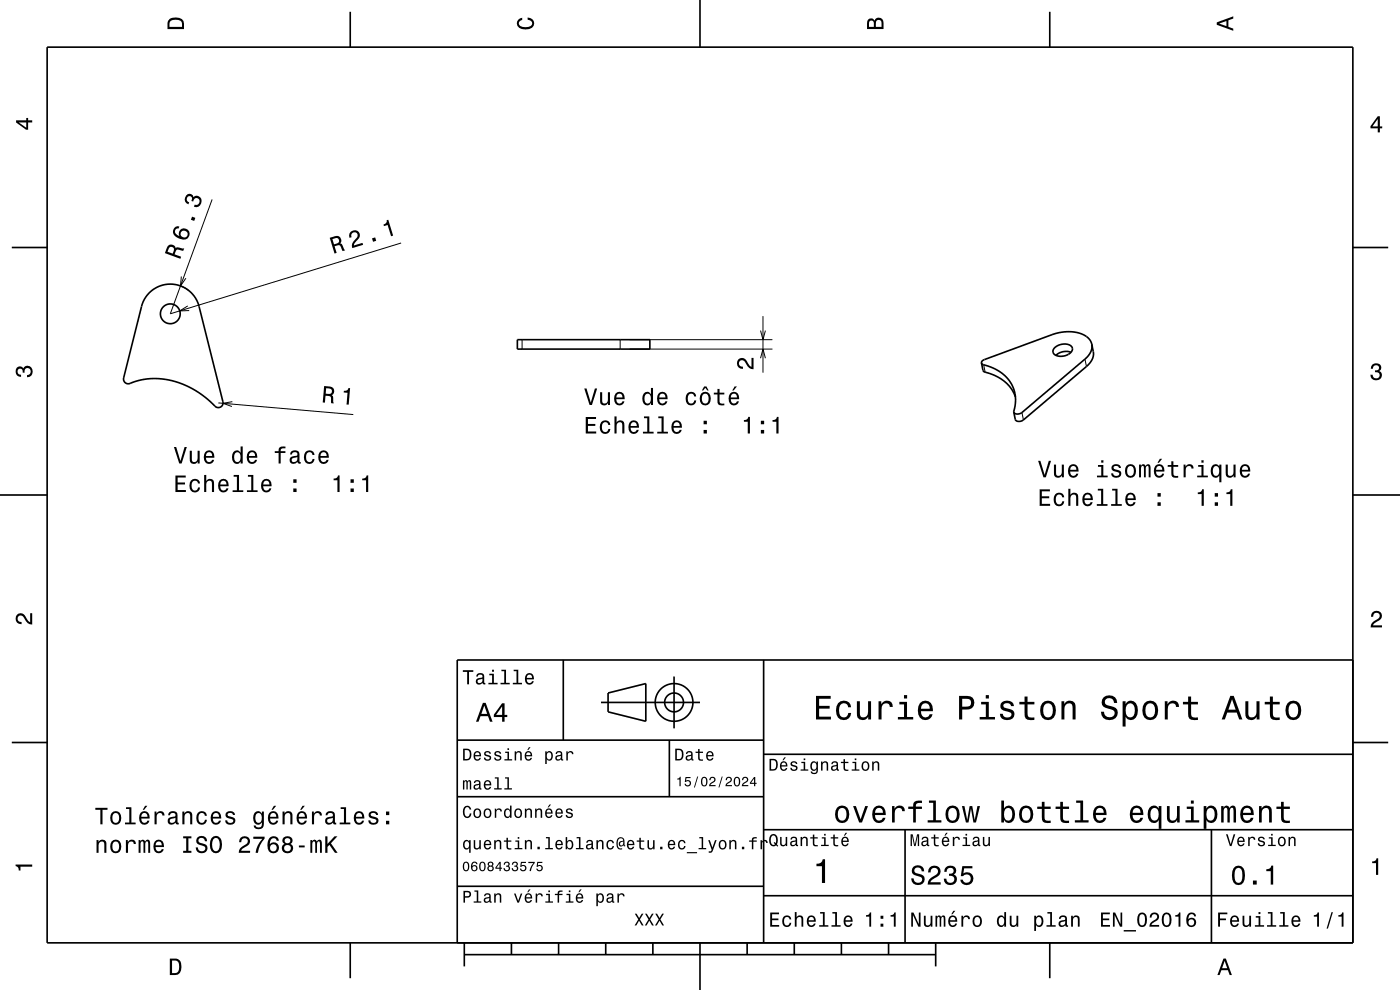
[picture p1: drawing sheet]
<svg xmlns="http://www.w3.org/2000/svg" width="297mm" height="210mm" viewBox="0 0 297 210" stroke-linecap="round" stroke-linejoin="round" font-family="sans-serif">
<g fill="none" stroke="#000" stroke-width=".21">
<path d="M38.5 58.7l-.2 1.9 1.1-1.6M45 42.3l-8.9 24.3 49-15M38.1 60.6l1.9 1M39.8 64.9l-1.7 1.1 2-.1M110.8 72.1v2M131.6 72.1v2M133.6 74.1h30.3M133.6 72.1h30.3M161.3 76l.6-1.9 .5 1.9M161.3 70.1l.6 2 .5-2M161.9 67.1v12M208.7 77.4l.3 1.6"/>
<path d="M230.2 76.2l.3 1.5M46.3 85.5l28.6 2.4M49.3 85.2l-2 .4 1.9 .6M216.8 87.5l.3 1.6"/>
</g>
<g fill="none" stroke="#000" stroke-width=".35">
<path d="M10 10h277v190h-277zM74.3 2.5v7.5M148.5 0v10M222.7 2.5v7.5M2.5 52.5h7.5M287 52.5h7.5M31.7 62.1a6.3 6.3 0 0 1 10.5 2.9l5.1 20.2a1.06 1.06 0 0 1-.8 1.3 1.06 1.06 0 0 1-1.3-.7l-1.8-1.6-2.1-1.4-2.1-1.1-2.2-.8-2.1-.4-2.4-.2-2.2 .2-2.1 .6a1.28 1.28 0 0 1-2-.4v-.5l3.9-15.6 .7-1.4zM109.8 72.1h28.1v2h-28.1zM208.2 77l.4 .3 1.9 .7 1.6 .8 1.2 1 1 1.3 .7 1.3 .4 1.6v1.4l-.3 2M208.2 77l.5 1.8 2.4 .9 1.9 1.2 1.5 1.5 .9 1.8M223.8 73.7a2.74 2.74 0 0 1 3.6-.1 1.3 1.3 0 0 1-1 1.7 2.17 2.17 0 0 1-3-.6l.1-.5zM227.2 74.7l-.6-.1h-1l-.9 .3-.7 .5"/>
<path d="M231.6 73l.3 1.6a3.3 3.3 0 0 1-1.4 3.1l-13.4 11.4a1.18 1.18 0 0 1-1.7-.1l-.3-1.6M231.6 73a3.4 3.4 0 0 1-1.4 3.2l-13.4 11.3a1.18 1.18 0 0 1-1.7-.1M231.6 73a4.1 4.1 0 0 0-4-2.6 10.2 10.2 0 0 0-4.4 .6l-14.4 5.3-.5 .3-.1 .4M0 105h10M287 105h10M119.5 140v17M162 140v60M287 140h-190v60M2.5 157.5h7.5M97 157h65M127.5 149h21M129 147l8-2v8l-8-2z"/>
<path d="M142 157v12M143 143.5v11M287 157.5h7.5M97 169h65M162 176h125M162 160h125M192 176v24M257 176v24M97 188h65M162 190h125M74.3 200v7.5M98.5 202.5h100"/>
<path d="M98.5 200v5M108.5 200v2.5M118.5 200v2.5M128.5 200v2.5M138.5 200v2.5M148.5 200v10M158.5 200v2.5M168.5 200v2.5M178.5 200v2.5M188.5 200v2.5M198.5 200v5M222.7 200v7.5"/>
<circle cx="36.1" cy="66.6" r="2.1"/>
<circle cx="143" cy="149" r="2"/>
<circle cx="143" cy="149" r="4"/>
</g>
<g fill="#000">
<path d="M36 4a2.18 2.18 0 0 0-.5 2.2h3.5v-1.2a1.43 1.43 0 0 0-1.7-1.3zM36.3 4.4a2.15 2.15 0 0 1 2.2 .3l.1 1h-2.6v-1z" fill-rule="evenodd"/>
<path d="M109.9 4.2l.9-.4v.4a.7 .7 0 0 0-.7 .5 .7 .7 0 0 0 .3 .8 1.7 1.7 0 0 0 2.5-.5 .9 .9 0 0 0-1-.8v-.5a1.24 1.24 0 0 1 1.4 1.1 1.24 1.24 0 0 1-1 1.4 2.22 2.22 0 0 1-2.5-.7l-.2-.5z" fill-rule="evenodd"/>
<path d="M184.2 4.2l-.3 .7v1.3h3.5v-1.3a.98 .98 0 0 0-.7-1.1 .98 .98 0 0 0-1.2 .6 .84 .84 0 0 0-1.3-.2zM184.5 4.5a.54 .54 0 0 1 .6-.1 .54 .54 0 0 1 .3 .6v.7h-1zM185.9 4.4a.62 .62 0 0 1 .8-.1 .62 .62 0 0 1 .3 .6v.8h-1.2z" fill-rule="evenodd"/>
<path d="M258.1 4.7v.6l3.5 1.2v-.4l-1-.4v-1.4l1-.4v-.4zM258.6 5l1.6-.5v1z" fill-rule="evenodd"/>
<path d="M3.4 25.5v.5l2.1 1.5h.5v-1.5h.8v-.5h-.8v-.5h-.4v.5zM4 26h1.6v1.1z" fill-rule="evenodd"/>
<path d="M292.3 24.7l-1.6 2.1v.4h1.6v.9h.4v-.9h.5v-.4h-.5v-2.1zM292.3 25.2v1.6h-1.1z" fill-rule="evenodd"/>
<path d="M37 48.3a1.36 1.36 0 0 0 .7 2.2 1.62 1.62 0 0 0 2.4-.5 1.15 1.15 0 0 0-1-1.6 1.15 1.15 0 0 0-1 1.7 1.02 1.02 0 0 1-.9-1.2 .58 .58 0 0 1 .7-.4l.2-.5h-.5zM38.3 49.7a.75 .75 0 0 1 1.5 0 .75 .75 0 0 1-1.5 0zM40.7 46l-.2 .6 .7 .3 .2-.7zM39.5 41.5a1.11 1.11 0 0 0 .5 1.8l.1-.4a.62 .62 0 0 1-.6-.6 .62 .62 0 0 1 .6-.6 .62 .62 0 0 1 .6 .5l-.1 .4 .4 .2a.72 .72 0 0 1 .7-.8 .72 .72 0 0 1 .7 .8 .72 .72 0 0 1-.8 .7l-.3-.1-.2 .5a1.18 1.18 0 0 0 1.7-1.1 1.18 1.18 0 0 0-1.5-1.2l-.3 .2a.86 .86 0 0 0-.6-.7 .86 .86 0 0 0-.9 .4z" fill-rule="evenodd"/>
<path d="M35.6 52.2l-.6 1.5 3.3 1.2 .1-.4-1.4-.5a1.08 1.08 0 0 1 .7-1.1l1.2 .3 .2-.5-1.5-.2-.3 .2-.1-.3a1.01 1.01 0 0 0-1.6-.2zM36 52.4a.6 .6 0 0 1 .8 .1 .6 .6 0 0 1 0 .8l-.2 .5-1.1-.4z" fill-rule="evenodd"/>
<path d="M69.9 50.4l1.1 3.4 .4-.1-.4-1.5a.85 .85 0 0 1 1.3 .2l.4 .9 .5-.2-.7-1.3-.3-.2a.97 .97 0 0 0 0-1.2 .97 .97 0 0 0-1.1-.3zM70.5 50.7a1.08 1.08 0 0 1 1.3-.1 .6 .6 0 0 1 .1 .7 .6 .6 0 0 1-.5 .4l-.5 .1z" fill-rule="evenodd"/>
<path d="M74.5 49.1a1.16 1.16 0 0 0-.4 1.4l.5-.2a.7 .7 0 0 1 .2-.9 .7 .7 0 0 1 1 .2 .7 .7 0 0 1-.2 1 1.81 1.81 0 0 0-.9 2l2.3-.7-.1-.4-1.8 .6a2.22 2.22 0 0 1 1.1-1.6 1.11 1.11 0 0 0-.2-1.5 1.11 1.11 0 0 0-1.5 .1zM78.9 50.6l.2 .7 .7-.2-.2-.7zM82 46.7a.77 .77 0 0 1-.7 .9l.1 .4 .8-.3 .8 2.4 .4-.1-1-3.4z" fill-rule="evenodd"/>
<path d="M156.6 76.2a1.22 1.22 0 0 1 2 .8l.4 .5 .4 .3v-1.9h.5v2.4a1.8 1.8 0 0 1-1.8-1.4 .71 .71 0 0 0-.8-.5 .71 .71 0 0 0-.6 .9 .71 .71 0 0 0 .9 .5v.4a1.19 1.19 0 0 1-1.2-.6 1.19 1.19 0 0 1 .2-1.4z" fill-rule="evenodd"/>
<path d="M291.1 77.4a1.08 1.08 0 0 1 1.4-.2 1.08 1.08 0 0 1 .4 1.2l-.3 .3a1.06 1.06 0 0 1 .5 1.3 1.06 1.06 0 0 1-1.2 .7 1.1 1.1 0 0 1-1.2-1.2h.5a.71 .71 0 0 0 1 .8 .71 .71 0 0 0 .1-1.3h-.6v-.4a.61 .61 0 0 0 .8-.3 .61 .61 0 0 0-.2-.8 .61 .61 0 0 0-.9 .2l-.1 .5h-.5z" fill-rule="evenodd"/>
<path d="M3.6 78a.86 .86 0 0 1 1.4 .2 1.06 1.06 0 0 1 1.2-.6 1.06 1.06 0 0 1 .7 1.2 1.1 1.1 0 0 1-1.2 1.2v-.4a.71 .71 0 0 0 .8-1 .71 .71 0 0 0-1.3-.1v.6h-.4a.61 .61 0 0 0-.3-.8 .61 .61 0 0 0-.8 .2 .61 .61 0 0 0 .2 .8l.6 .2v.4a1.15 1.15 0 0 1-1.2-.6 1.15 1.15 0 0 1 .3-1.3z" fill-rule="evenodd"/>
<path d="M36.9 94.8l1.1 3.5h.5l1.1-3.5h-.4l-.9 3-.9-3zM40.3 95.6v1.8a.89 .89 0 0 0 .6 1 .89 .89 0 0 0 1-.5v.4h.5v-2.7h-.5v1.6a.65 .65 0 0 1-.4 .8 .65 .65 0 0 1-.8-.4v-2zM43.5 95.9a1.54 1.54 0 0 0 .8 2.5 1.07 1.07 0 0 0 1.1-.9h-.4l-.2 .4-.4 .1a.76 .76 0 0 1-.7-.9h1.8a1.16 1.16 0 0 0-.5-1.4 1.16 1.16 0 0 0-1.5 .2zM43.9 96.1a.66 .66 0 0 1 .8-.1 .66 .66 0 0 1 .3 .7h-1.3zM49.5 95.9a1.57 1.57 0 0 0 .8 2.5l.4-.1 .3-.4v.4h.5v-3.6h-.5v1.3a.89 .89 0 0 0-1.5-.1zM49.9 96.2a.62 .62 0 0 1 .6-.3 .62 .62 0 0 1 .5 .6 1.12 1.12 0 0 1-.7 1.5 1.19 1.19 0 0 1-.4-1.8zM52.6 95.9a1.55 1.55 0 0 0 .8 2.5 1.07 1.07 0 0 0 1.1-.9h-.4l-.2 .4-.4 .1a.76 .76 0 0 1-.7-.9h1.8a1.17 1.17 0 0 0-.5-1.4 1.17 1.17 0 0 0-1.5 .2zM53 96.1a.66 .66 0 0 1 .8-.1 .66 .66 0 0 1 .3 .7h-1.3zM58.3 95.7v.4h.8v2.2h.4v-2.2h1.1v-.4h-1.1l.1-.4 .3-.2h.7v-.4a1.04 1.04 0 0 0-1.5 .8v.2zM61.8 95.8l-.3 .6h.4a.55 .55 0 0 1 .7-.5 .55 .55 0 0 1 .4 .7l-.2 .1a1 1 0 0 0-1.1 .2 1 1 0 0 0-.2 1 .94 .94 0 0 0 1.6 .1l.1 .3h.6v-.3l-.3-.1v-1.6a1.02 1.02 0 0 0-.7-.8 1.02 1.02 0 0 0-1 .3zM62 97.3l1.1-.4a.77 .77 0 0 1-.2 .9 .77 .77 0 0 1-.9 .1zM64.8 95.9a1.53 1.53 0 0 0 .8 2.5 1.07 1.07 0 0 0 1.1-1h-.4a.67 .67 0 0 1-.6 .6 .67 .67 0 0 1-.7-.6 1.11 1.11 0 0 1 .6-1.5 .59 .59 0 0 1 .7 .6h.4a1.09 1.09 0 0 0-.7-.9 1.09 1.09 0 0 0-1.2 .3zM67.8 95.9a1.55 1.55 0 0 0 .8 2.5 1.07 1.07 0 0 0 1.1-.9h-.4l-.2 .4-.4 .1a.76 .76 0 0 1-.7-.9h1.8a1.17 1.17 0 0 0-.5-1.4 1.17 1.17 0 0 0-1.5 .2zM68.2 96.1a.66 .66 0 0 1 .8-.1 .66 .66 0 0 1 .3 .7h-1.3z" fill-rule="evenodd"/>
<path d="M68.8 81.9l-.3 3.5h.4l.2-1.5a1.07 1.07 0 0 1 1.1 .4l.1 1.2 .5 .1-.2-1.5-.2-.3a.97 .97 0 0 0 .5-1.1 .97 .97 0 0 0-1-.7zM69.2 82.4a1.09 1.09 0 0 1 1.2 .4 .6 .6 0 0 1-.1 .6 .6 .6 0 0 1-.7 .2l-.5-.1z" fill-rule="evenodd"/>
<path d="M72.9 82.9a.77 .77 0 0 0 1-.6h.4l-.3 3.5h-.5l.2-2.5h-.8z" fill-rule="evenodd"/>
<path d="M124.3 88.5v3.5h2.2v-.5h-1.8v-1.2h1.6v-.4h-1.6v-1h1.7v-.4zM127.5 89.5a1.53 1.53 0 0 0 .9 2.6 1.06 1.06 0 0 0 1.1-1.1h-.4a.67 .67 0 0 1-.7 .7 .67 .67 0 0 1-.7-.6 1.11 1.11 0 0 1 .7-1.6 .59 .59 0 0 1 .6 .6h.5a1.09 1.09 0 0 0-.8-.9 1.09 1.09 0 0 0-1.2 .3zM130.4 88.3v3.7h.4v-1.6a.63 .63 0 0 1 .5-.9 .63 .63 0 0 1 .7 .8v1.7h.5v-1.8a.88 .88 0 0 0-.6-1 .88 .88 0 0 0-1.1 .4v-1.3zM133.6 89.5a1.54 1.54 0 0 0 .8 2.6 1.07 1.07 0 0 0 1.1-.9h-.4l-.3 .3-.3 .2a.76 .76 0 0 1-.7-1h1.8a1.17 1.17 0 0 0-.5-1.3 1.17 1.17 0 0 0-1.5 .1zM134 89.8a.66 .66 0 0 1 .8-.2 .66 .66 0 0 1 .3 .8h-1.3zM136.6 88.3v.4h.7v2.9h-.9v.4h2.3v-.4h-.9v-3.3zM139.7 88.3v.4h.6v2.9h-.9v.4h2.3v-.4h-.9v-3.3zM142.7 89.5a1.54 1.54 0 0 0 .8 2.6 1.07 1.07 0 0 0 1.1-.9h-.4l-.2 .3-.4 .2a.76 .76 0 0 1-.7-1h1.8a1.17 1.17 0 0 0-.5-1.3 1.17 1.17 0 0 0-1.5 .1zM143.1 89.8a.66 .66 0 0 1 .8-.2 .66 .66 0 0 1 .3 .8h-1.3zM149.3 91.2v.8h.7v-.8zM149.3 89.2v.8h.7v-.8z" fill-rule="evenodd"/>
<path d="M123.9 82.4l1.2 3.5h.5l1.1-3.5h-.5l-.9 3-.9-3zM127.3 83.2v1.8a.89 .89 0 0 0 .6 1 .89 .89 0 0 0 1.1-.5v.4h.4v-2.7h-.4v1.6a.65 .65 0 0 1-.4 .7 .65 .65 0 0 1-.8-.3l-.1-2zM130.6 83.5a1.54 1.54 0 0 0 .8 2.5 1.06 1.06 0 0 0 1.1-.9h-.5l-.2 .4-.4 .1a.76 .76 0 0 1-.7-.9h1.8a1.16 1.16 0 0 0-.5-1.4 1.16 1.16 0 0 0-1.4 .2zM130.9 83.7a.66 .66 0 0 1 .8-.1 .66 .66 0 0 1 .4 .7h-1.4zM136.6 83.5a1.57 1.57 0 0 0 .7 2.5l.5-.1 .3-.4v.4h.4v-3.6h-.4v1.3a.89 .89 0 0 0-1.5-.1zM136.9 83.8a.62 .62 0 0 1 .7-.3 .62 .62 0 0 1 .4 .6 1.12 1.12 0 0 1-.6 1.5 1.19 1.19 0 0 1-.5-1.8zM139.7 83.5a1.54 1.54 0 0 0 .8 2.5 1.06 1.06 0 0 0 1.1-.9h-.5l-.2 .4-.4 .1a.76 .76 0 0 1-.6-.9h1.7a1.17 1.17 0 0 0-.5-1.4 1.17 1.17 0 0 0-1.4 .2zM140 83.7a.66 .66 0 0 1 .8-.1 .66 .66 0 0 1 .4 .7h-1.3zM145.8 83.5a1.53 1.53 0 0 0 .8 2.5 1.06 1.06 0 0 0 1.1-1.1h-.4a.67 .67 0 0 1-.7 .7 .67 .67 0 0 1-.7-.6 1.11 1.11 0 0 1 .7-1.5 .59 .59 0 0 1 .7 .6h.4a1.09 1.09 0 0 0-.8-1 1.09 1.09 0 0 0-1.1 .4zM149.4 82l-.5 .8h.3l.4-.5 .4 .5h.3l-.4-.8zM148.8 83.5a1.52 1.52 0 0 0 .8 2.5 1.48 1.48 0 0 0 1.2-1.4 1.48 1.48 0 0 0-1.2-1.5l-.5 .1zM149.1 83.8a.67 .67 0 0 1 .7-.3 .67 .67 0 0 1 .5 .6 1.11 1.11 0 0 1-.7 1.5 1.17 1.17 0 0 1-.5-1.8zM152.2 82.5v.8h-.8v.4h.8v1.8a1.05 1.05 0 0 0 1.5 .5v-.4a.68 .68 0 0 1-1-.4l-.1-1.5h1.1v-.4h-1.1v-.8zM155.8 82l-.5 .8h.3l.7-.8zM154.9 83.5a1.54 1.54 0 0 0 .8 2.5 1.06 1.06 0 0 0 1.1-.9h-.5l-.2 .4-.4 .1a.76 .76 0 0 1-.7-.9h1.8a1.17 1.17 0 0 0-.5-1.4 1.17 1.17 0 0 0-1.4 .2zM155.2 83.7a.66 .66 0 0 1 .8-.1 .66 .66 0 0 1 .3 .7h-1.3z" fill-rule="evenodd"/>
<path d="M157.8 89.1v.4h.8v2.5h.5v-3.6h-.4a.77 .77 0 0 1-.9 .7zM161.4 91.2v.8h.7v-.8zM161.4 89.2v.8h.7v-.8zM163.9 89.1v.4h.8v2.5h.5v-3.6h-.4a.78 .78 0 0 1-.9 .7z" fill-rule="evenodd"/>
<path d="M220.2 97.8l1.2 3.5h.5l1.1-3.5h-.5l-.9 2.9-.9-2.9zM223.6 98.5v1.8a.89 .89 0 0 0 .6 1 .89 .89 0 0 0 1.1-.5v.5h.4v-2.8h-.5v1.6a.65 .65 0 0 1-.3 .8 .65 .65 0 0 1-.8-.3l-.1-2.1zM226.9 98.8a1.54 1.54 0 0 0 .8 2.6 1.07 1.07 0 0 0 1.1-.9h-.5l-.2 .3-.4 .2a.76 .76 0 0 1-.7-1h1.8a1.17 1.17 0 0 0-.5-1.3 1.17 1.17 0 0 0-1.4 .1zM227.2 99.1a.66 .66 0 0 1 .8-.2 .66 .66 0 0 1 .3 .8h-1.3zM232.9 98.6v.4h.7v1.9h-.9v.4h2.3v-.4h-.9v-2.3zM233.6 97.6v.5h.5v-.5zM236 98.7a.75 .75 0 0 0-.2 .8 .75 .75 0 0 0 .7 .5l.9 .4a.63 .63 0 0 1-.6 .6 .63 .63 0 0 1-.7-.6h-.4a1.07 1.07 0 0 0 1.2 .9 1.07 1.07 0 0 0 .9-1.2l-.4-.3-1.1-.3a.54 .54 0 0 1 .4-.7 .54 .54 0 0 1 .7 .5h.4a1.03 1.03 0 0 0-.7-.9 1.03 1.03 0 0 0-1.1 .3zM239 98.8a1.53 1.53 0 0 0 .8 2.6 1.48 1.48 0 0 0 1.2-1.5 1.48 1.48 0 0 0-1.2-1.4l-.5 .1zM239.3 99.1a.67 .67 0 0 1 .7-.2 .67 .67 0 0 1 .5 .5 1.11 1.11 0 0 1-.7 1.6 1.17 1.17 0 0 1-.5-1.9zM241.6 98.5v2.8h.5v-2.1l.2-.3h.2l.2 .2v2.2h.4v-2.1l.3-.4 .2 .2 .1 .4v1.9h.4v-1.9a.69 .69 0 0 0-.5-.9l-.6 .3-.2-.2-.3-.1-.5 .3v-.3zM246.1 97.3l-.5 .9h.3l.6-.9zM245.1 98.8a1.54 1.54 0 0 0 .8 2.6 1.06 1.06 0 0 0 1.1-.9h-.5l-.2 .3-.4 .2a.76 .76 0 0 1-.7-1h1.8a1.16 1.16 0 0 0-.5-1.3 1.16 1.16 0 0 0-1.4 .1zM245.4 99.1a.66 .66 0 0 1 .8-.2 .66 .66 0 0 1 .4 .8h-1.4zM248.5 97.8v.8h-.8v.4h.8v1.8a1.05 1.05 0 0 0 1.4 .5v-.4a.68 .68 0 0 1-1-.3v-1.6h1v-.4h-1v-.8zM251.1 98.5v2.8h.4v-1.6a.66 .66 0 0 1 .4-.8 .66 .66 0 0 1 .8 .3l.1 .2h.4a.89 .89 0 0 0-.7-.9 .89 .89 0 0 0-1 .5v-.5zM254.2 98.6v.4h.7v1.9h-.9v.4h2.2v-.4h-.9v-2.3zM254.9 97.6v.5h.4v-.5zM257.1 98.8a1.58 1.58 0 0 0 .8 2.6l.4-.2 .4-.4v1.5h.4v-3.8h-.4v.5l-.2-.3a.88 .88 0 0 0-1.4 .1zM257.5 99.1a.62 .62 0 0 1 .7-.2 .62 .62 0 0 1 .4 .5 1.12 1.12 0 0 1-.6 1.6 1.19 1.19 0 0 1-.5-1.9zM260 98.5v1.8a.89 .89 0 0 0 .6 1 .89 .89 0 0 0 1.1-.5v.5h.4v-2.8h-.4v1.6a.65 .65 0 0 1-.4 .8 .65 .65 0 0 1-.8-.3v-2.1zM263.3 98.8a1.55 1.55 0 0 0 .8 2.6 1.07 1.07 0 0 0 1.1-.9h-.4l-.3 .3-.3 .2a.76 .76 0 0 1-.7-1h1.7a1.17 1.17 0 0 0-.5-1.3 1.17 1.17 0 0 0-1.4 .1zM263.7 99.1a.66 .66 0 0 1 .7-.2 .66 .66 0 0 1 .4 .8h-1.3z" fill-rule="evenodd"/>
<path d="M37.2 100.9v3.5h2.2v-.5h-1.7v-1.1h1.5v-.5h-1.5v-1h1.7v-.4zM40.5 101.9a1.53 1.53 0 0 0 .8 2.6 1.06 1.06 0 0 0 1.1-1.1h-.4a.67 .67 0 0 1-.6 .7 .67 .67 0 0 1-.7-.6 1.11 1.11 0 0 1 .6-1.5 .59 .59 0 0 1 .7 .6h.4a1.09 1.09 0 0 0-.7-1 1.09 1.09 0 0 0-1.2 .3zM43.3 100.7v3.7h.5v-1.6a.63 .63 0 0 1 .5-.8 .63 .63 0 0 1 .7 .7v1.7h.4v-1.8a.88 .88 0 0 0-.6-1 .88 .88 0 0 0-1 .5v-1.4zM46.6 101.9a1.54 1.54 0 0 0 .8 2.6 1.07 1.07 0 0 0 1.1-.9h-.5l-.2 .3-.4 .2a.76 .76 0 0 1-.7-1h1.8a1.17 1.17 0 0 0-.5-1.3 1.17 1.17 0 0 0-1.4 .1zM46.9 102.2a.66 .66 0 0 1 .8-.2 .66 .66 0 0 1 .3 .8h-1.3zM49.6 100.7v.4h.7v2.9h-1v.4h2.3v-.4h-.9v-3.3zM52.6 100.7v.4h.7v2.9h-.9v.4h2.2v-.4h-.9v-3.3zM55.7 101.9a1.54 1.54 0 0 0 .8 2.6 1.07 1.07 0 0 0 1.1-.9h-.5l-.2 .3-.4 .2a.76 .76 0 0 1-.7-1h1.8a1.16 1.16 0 0 0-.5-1.3 1.16 1.16 0 0 0-1.4 .1zM56 102.2a.66 .66 0 0 1 .8-.2 .66 .66 0 0 1 .4 .8h-1.4zM62.2 103.6v.8h.7v-.8zM62.2 101.7v.7h.7v-.7z" fill-rule="evenodd"/>
<path d="M70.8 101.5v.4h.8v2.5h.4v-3.6h-.3a.77 .77 0 0 1-.9 .7zM74.4 103.6v.8h.7v-.8zM74.4 101.7v.7h.7v-.7zM76.8 101.5v.4h.9v2.5h.4v-3.6h-.3a.77 .77 0 0 1-1 .7z" fill-rule="evenodd"/>
<path d="M220.6 103.8v3.5h2.2v-.4h-1.8v-1.2h1.6v-.4h-1.6v-1.1h1.7v-.4zM223.8 104.9a1.53 1.53 0 0 0 .9 2.5 1.06 1.06 0 0 0 1.1-1.1h-.5a.67 .67 0 0 1-.6 .7 .67 .67 0 0 1-.7-.6 1.11 1.11 0 0 1 .7-1.5 .59 .59 0 0 1 .6 .6h.5a1.09 1.09 0 0 0-.8-1 1.09 1.09 0 0 0-1.2 .4zM226.6 103.7v3.6h.5v-1.6a.63 .63 0 0 1 .5-.8 .63 .63 0 0 1 .7 .7v1.7h.4v-1.8a.88 .88 0 0 0-.6-1 .88 .88 0 0 0-1 .5v-1.3zM229.9 104.9a1.54 1.54 0 0 0 .8 2.5 1.06 1.06 0 0 0 1.1-.9h-.4l-.3 .4-.3 .1a.76 .76 0 0 1-.7-.9h1.7a1.16 1.16 0 0 0-.4-1.4 1.16 1.16 0 0 0-1.5 .2zM230.3 105.1a.66 .66 0 0 1 .8-.1 .66 .66 0 0 1 .3 .7h-1.3zM232.9 103.7v.4h.7v2.8h-.9v.4h2.2v-.4h-.9v-3.2zM235.9 103.7v.4h.7v2.8h-.9v.4h2.3v-.4h-.9v-3.2zM239 104.9a1.54 1.54 0 0 0 .8 2.5 1.07 1.07 0 0 0 1.1-.9h-.4l-.3 .4-.3 .1a.76 .76 0 0 1-.7-.9h1.7a1.16 1.16 0 0 0-.4-1.4 1.16 1.16 0 0 0-1.5 .2zM239.4 105.1a.66 .66 0 0 1 .8-.1 .66 .66 0 0 1 .3 .7h-1.3zM245.6 106.5v.8h.6v-.8zM245.6 104.6v.7h.6v-.7z" fill-rule="evenodd"/>
<path d="M254.1 104.5v.3h.8v2.5h.5v-3.5h-.4a.77 .77 0 0 1-.9 .7zM257.7 106.5v.8h.7v-.8zM257.7 104.6v.7h.7v-.7zM260.2 104.5v.3h.8v2.5h.4v-3.5h-.3a.77 .77 0 0 1-.9 .7z" fill-rule="evenodd"/>
<path d="M3.6 130.4a1.22 1.22 0 0 1 2 .7l.4 .6 .4 .3v-1.9h.4v2.4a1.8 1.8 0 0 1-1.7-1.4 .71 .71 0 0 0-.9-.5 .71 .71 0 0 0-.5 .8 .71 .71 0 0 0 .9 .5v.5a1.18 1.18 0 0 1-1.2-.7 1.18 1.18 0 0 1 .2-1.3z" fill-rule="evenodd"/>
<path d="M291.2 129.9a1.18 1.18 0 0 1 1.9 .3 1.18 1.18 0 0 1-1 1.7l-.5 .3-.3 .5h1.9v.4h-2.4a1.8 1.8 0 0 1 1.4-1.8 .71 .71 0 0 0 .5-.8 .71 .71 0 0 0-.9-.5 .71 .71 0 0 0-.5 .8h-.4z" fill-rule="evenodd"/>
<path d="M98.2 158.8v2.5h.9a1.37 1.37 0 0 0 .7-2.2 1.56 1.56 0 0 0-1.6-.3zM98.6 159.1a.98 .98 0 0 1 1.1 .7 .98 .98 0 0 1-.6 1.2h-.5zM100.7 159.6a1.04 1.04 0 0 0-.2 1.2 1.04 1.04 0 0 0 1 .5l.5-.5h-.3l-.4 .3a.54 .54 0 0 1-.5-.7h1.3a.83 .83 0 0 0-.4-.9 .83 .83 0 0 0-1 .1zM100.9 159.7l.2-.1a.47 .47 0 0 1 .5 .1 .47 .47 0 0 1 .1 .5h-.9zM102.9 159.5l-.2 .1a.69 .69 0 0 0 .9 .9l.2 .1a.43 .43 0 0 1-.4 .5 .43 .43 0 0 1-.4-.4h-.3a.74 .74 0 0 0 .9 .7 .74 .74 0 0 0 .5-1l-1-.4a.38 .38 0 0 1 .3-.5 .38 .38 0 0 1 .4 .4h.3a.78 .78 0 0 0-1.2-.4zM105.1 159.5l-.2 .1a.69 .69 0 0 0 .9 .9l.2 .1a.43 .43 0 0 1-.4 .5 .43 .43 0 0 1-.5-.4h-.3a.74 .74 0 0 0 .9 .7 .74 .74 0 0 0 .5-1l-.9-.4a.38 .38 0 0 1 .3-.5 .38 .38 0 0 1 .4 .4h.3a.77 .77 0 0 0-1.2-.4zM107.2 159.4v.3h.5v1.3h-.7v.3h1.6v-.3h-.6v-1.6zM107.7 158.7v.4h.3v-.4zM109.2 159.4v1.9h.3v-1.1a.45 .45 0 0 1 .4-.6 .45 .45 0 0 1 .5 .5v1.2h.3v-1.3a.63 .63 0 0 0-.5-.7 .63 .63 0 0 0-.7 .4v-.3zM112.2 158.5l-.4 .6h.3l.5-.6zM111.5 159.6a1.04 1.04 0 0 0-.2 1.2 1.04 1.04 0 0 0 1.1 .5l.5-.5h-.3l-.5 .3a.54 .54 0 0 1-.5-.7h1.3a.83 .83 0 0 0-.4-.9 .83 .83 0 0 0-1 .1zM111.8 159.7l.1-.1a.48 .48 0 0 1 .5 .1 .48 .48 0 0 1 .2 .5h-1zM115.7 159.4v2.7h.3v-1.1a.66 .66 0 0 0 .7 .4 .66 .66 0 0 0 .5-.6 .91 .91 0 0 0 0-1.1 .91 .91 0 0 0-1-.3l-.2 .3v-.3zM116.1 159.8a.45 .45 0 0 1 .5-.2 .45 .45 0 0 1 .3 .4 .65 .65 0 0 1 .1 .8 .65 .65 0 0 1-.7 .2 .98 .98 0 0 1-.2-1.2zM118.1 159.5l-.2 .4h.3a.39 .39 0 0 1 .4-.3 .39 .39 0 0 1 .3 .5h-.1a.65 .65 0 0 0-1 .4 .65 .65 0 0 0 .6 .9l.6-.3 .1 .2h.4v-.2l-.2-.1v-1.1a.72 .72 0 0 0-.5-.6 .72 .72 0 0 0-.7 .2zM118.2 160.6l.8-.3a.55 .55 0 0 1-.2 .7 .55 .55 0 0 1-.6 0zM120.1 159.4v1.9h.4v-1.1a.47 .47 0 0 1 .2-.6 .47 .47 0 0 1 .6 .2v.2h.4a.64 .64 0 0 0-.5-.7 .64 .64 0 0 0-.8 .4v-.3z" fill-rule="evenodd"/>
<path d="M98.2 142.2v.3h.9v2.7h.4v-2.7h.9v-.3zM101.3 143l-.3 .5h.4a.47 .47 0 0 1 .5-.4 .47 .47 0 0 1 .4 .6l-.2 .1a.84 .84 0 0 0-1 .2 .84 .84 0 0 0 0 1.1 .9 .9 0 0 0 1.3-.2l.1 .2 .5 .1v-.3l-.3-.1v-1.3a.87 .87 0 0 0-1.4-.5zM101.4 144.3l.9-.3a.66 .66 0 0 1-.1 .7 .66 .66 0 0 1-.8 .1zM103.8 142.9v.3h.6v1.6h-.8v.4h2v-.4h-.8v-1.9zM104.4 142.1v.4h.4v-.4zM106.4 142.1v.3h.6v2.4h-.8v.4h1.9v-.4h-.7v-2.7zM109 142.1v.3h.6v2.4h-.8v.4h1.9v-.4h-.7v-2.7zM111.6 143.1a1.32 1.32 0 0 0 .7 2.1 .9 .9 0 0 0 .9-.7h-.3l-.2 .3-.4 .1a.65 .65 0 0 1-.6-.8h1.6a1 1 0 0 0-.4-1.2 1 1 0 0 0-1.3 .2zM111.9 143.3a.57 .57 0 0 1 .7-.1 .57 .57 0 0 1 .3 .6h-1.2z" fill-rule="evenodd"/>
<path d="M102.4 149.1l-1.4 4h.5l.4-1.2h1.6l.4 1.2h.6l-1.5-4zM102.7 149.7l.7 1.7h-1.3zM106.5 149.2l-1.7 2.4v.5h1.7v1h.5v-1h.6v-.5h-.6v-2.4zM106.5 149.9v1.7h-1.3z" fill-rule="evenodd"/>
<path d="M143.2 158.8v2.5h.9a1.37 1.37 0 0 0 .7-2.2 1.56 1.56 0 0 0-1.6-.3zM143.6 159.1a.98 .98 0 0 1 1.1 .7 .98 .98 0 0 1-.6 1.2h-.5zM145.7 159.5l-.2 .4h.3a.39 .39 0 0 1 .5-.3 .39 .39 0 0 1 .3 .5h-.2a.65 .65 0 0 0-.9 .4 .65 .65 0 0 0 .5 .9l.7-.3v.2h.4v-.2l-.1-.1-.1-1.1a.73 .73 0 0 0-.4-.6 .73 .73 0 0 0-.8 .2zM145.8 160.6l.8-.3a.55 .55 0 0 1-.1 .7 .55 .55 0 0 1-.7 0zM148.1 158.9v.5h-.5v.3h.5v1.3a.75 .75 0 0 0 1 .4v-.3a.48 .48 0 0 1-.7-.3v-1.1h.7v-.3h-.7v-.5zM150 159.6a1.04 1.04 0 0 0-.2 1.2 1.04 1.04 0 0 0 1.1 .5l.5-.5h-.4l-.4 .3a.54 .54 0 0 1-.5-.7h1.3a.83 .83 0 0 0-.4-.9 .83 .83 0 0 0-1 .1zM150.3 159.7l.1-.1a.48 .48 0 0 1 .5 .1 .48 .48 0 0 1 .2 .5h-1z" fill-rule="evenodd"/>
<path d="M173.1 147.6v5h3.2v-.6h-2.5v-1.7h2.2v-.6h-2.2v-1.5h2.4v-.6zM177.8 149.2a2.59 2.59 0 0 0 .5 3.4 1.58 1.58 0 0 0 2.3-1.4h-.6a.95 .95 0 0 1-.9 1 .95 .95 0 0 1-1-.9 1.59 1.59 0 0 1 .9-2.1 .85 .85 0 0 1 .9 .8h.7a1.56 1.56 0 0 0-1.1-1.3 1.56 1.56 0 0 0-1.7 .5zM181.8 148.8v2.5a1.27 1.27 0 0 0 .9 1.4 1.27 1.27 0 0 0 1.5-.7v.6h.6v-3.8h-.6v2.2a.92 .92 0 0 1-.6 1.1 .92 .92 0 0 1-1.2-.4v-2.9zM186.4 148.8v3.8h.6v-2.2a.95 .95 0 0 1 .5-1.1 .95 .95 0 0 1 1.2 .3l.1 .4h.6a1.28 1.28 0 0 0-1-1.4 1.28 1.28 0 0 0-1.4 .8v-.6zM190.8 148.9v.5h1v2.7h-1.3v.5h3.2v-.5h-1.3v-3.2zM191.8 147.4v.8h.6v-.8zM195.1 149.2a2.62 2.62 0 0 0 .5 3.4 1.57 1.57 0 0 0 2.2-1.1h-.6l-.3 .5-.5 .2a1.08 1.08 0 0 1-1-1.3h2.5a1.66 1.66 0 0 0-.7-2 1.66 1.66 0 0 0-2.1 .3zM195.6 149.5a.94 .94 0 0 1 1.2-.2 .94 .94 0 0 1 .5 1h-1.9zM203.5 147.6v5h.6v-2.1h.8a1.47 1.47 0 0 0 1.8-1.2 1.47 1.47 0 0 0-1.5-1.7zM204.1 148.2a1.6 1.6 0 0 1 1.8 .5 .86 .86 0 0 1 0 .9 .86 .86 0 0 1-.9 .3h-.9zM208.1 148.9v.5h1v2.7h-1.3v.5h3.3v-.5h-1.3v-3.2zM209.1 147.4v.8h.7v-.8zM212.6 148.9a1.08 1.08 0 0 0-.3 1.2 1.08 1.08 0 0 0 1 .7l1.1 .4a.57 .57 0 0 1 .2 .6 .57 .57 0 0 1-.5 .4 .96 .96 0 0 1-1.4-.8h-.6a1.6 1.6 0 0 0 1.3 1.4 1.6 1.6 0 0 0 1.7-.8 1.13 1.13 0 0 0-1-1.6l-1.1-.3-.2-.4a.87 .87 0 0 1 .9-.5 .87 .87 0 0 1 .8 .6h.6a1.4 1.4 0 0 0-2.1-1.1zM217.4 147.8v1.1h-1.1v.5h1.1v2.6l.2 .4 .4 .3h1.4v-.5a.97 .97 0 0 1-1.4-.5v-2.3h1.4v-.5h-1.4v-1.1zM221.1 149.2a2.56 2.56 0 0 0 .5 3.4 1.72 1.72 0 0 0 1.8-.2 1.72 1.72 0 0 0 .6-1.7 1.7 1.7 0 0 0-.9-1.9 1.7 1.7 0 0 0-2 .4zM221.6 149.6a.96 .96 0 0 1 1-.4 .96 .96 0 0 1 .7 .8 1.59 1.59 0 0 1-1 2.2 1.19 1.19 0 0 1-1-1.5zM225.2 148.8v3.8h.6v-2.2a.97 .97 0 0 1 .5-1.1 .97 .97 0 0 1 1.1 .2l.1 .7v2.4h.7v-2.5a1.27 1.27 0 0 0-.9-1.4 1.27 1.27 0 0 0-1.5 .6v-.5zM234.1 147.9a1.38 1.38 0 0 0-.3 1.5 1.38 1.38 0 0 0 1.3 .9 1.25 1.25 0 0 1 1.4 .9 1.15 1.15 0 0 1-1.3 .9 1.15 1.15 0 0 1-1-1.1h-.7a1.8 1.8 0 0 0 1.7 1.8 1.8 1.8 0 0 0 1.9-1.6 1.46 1.46 0 0 0-1.5-1.4l-.6-.2a.83 .83 0 0 1-.5-1.1 .83 .83 0 0 1 1.2-.3l.5 .5 .1 .4h.7a1.67 1.67 0 0 0-1-1.6 1.67 1.67 0 0 0-1.9 .4zM238.2 148.8v5.3h.6v-2.1a1.32 1.32 0 0 0 1.4 .7 1.32 1.32 0 0 0 1.1-1.1 2.43 2.43 0 0 0-.8-2.8 1.21 1.21 0 0 0-1.7 .5v-.5zM239.1 149.6a.9 .9 0 0 1 .9-.4 .9 .9 0 0 1 .7 .8 1.61 1.61 0 0 1-.9 2.2 1.18 1.18 0 0 1-1-1.5zM242.8 149.2a2.56 2.56 0 0 0 .5 3.4 1.72 1.72 0 0 0 1.8-.2 1.72 1.72 0 0 0 .6-1.7 1.7 1.7 0 0 0-.9-1.9 1.7 1.7 0 0 0-2 .4zM243.3 149.6a.96 .96 0 0 1 1-.4 .96 .96 0 0 1 .7 .8 1.59 1.59 0 0 1-1 2.2 1.19 1.19 0 0 1-1-1.5zM247.1 148.8v3.8h.6v-2.2a.95 .95 0 0 1 .5-1.1 .95 .95 0 0 1 1.2 .3l.1 .4h.6a1.28 1.28 0 0 0-1-1.4 1.28 1.28 0 0 0-1.4 .8v-.6zM252 147.8v1.1h-1v.5h1l.1 2.6 .2 .4 .4 .3h1.4v-.5a.97 .97 0 0 1-1.4-.5v-2.3h1.4v-.5h-1.4v-1.1zM261 147.6l-1.8 5h.6l.6-1.4h2l.5 1.4h.7l-1.9-5zM261.4 148.3l.7 2.2h-1.5zM264.2 148.8v2.5a1.27 1.27 0 0 0 .9 1.4 1.27 1.27 0 0 0 1.5-.7v.6h.6v-3.8h-.6v2.2a.92 .92 0 0 1-.6 1.1 .92 .92 0 0 1-1.1-.4l-.1-2.9zM269.4 147.8v1.1h-1.1v.5h1.1v2.6l.2 .4 .4 .3 .7 .1 .8-.1v-.5a.97 .97 0 0 1-1.4-.5l-.1-2.3h1.5v-.5h-1.5v-1.1zM273.1 149.2a2.56 2.56 0 0 0 .6 3.4 1.72 1.72 0 0 0 1.8-.2 1.72 1.72 0 0 0 .6-1.7 1.7 1.7 0 0 0-.9-1.9 1.7 1.7 0 0 0-2.1 .4zM273.6 149.6a.96 .96 0 0 1 1-.4 .96 .96 0 0 1 .7 .8 1.59 1.59 0 0 1-.9 2.2 1.19 1.19 0 0 1-1.1-1.5z" fill-rule="evenodd"/>
<path d="M20.2 171.4v.4h1.1v3.1h.4v-3.1h1.1v-.4zM23.7 172.4a1.53 1.53 0 0 0 .9 2.6 1.48 1.48 0 0 0 1.1-1.5 1.48 1.48 0 0 0-1.1-1.4l-.5 .1zM24 172.7a.67 .67 0 0 1 .7-.2 .67 .67 0 0 1 .5 .5 1.11 1.11 0 0 1-.6 1.6 1.17 1.17 0 0 1-.6-1.9zM26.7 171.2v.4h.7v2.9h-.9v.4h2.3v-.4h-.9v-3.3zM30.8 170.9l-.5 .9h.3l.7-.9zM29.8 172.4a1.54 1.54 0 0 0 .8 2.6 1.06 1.06 0 0 0 1.1-.9h-.4l-.3 .3-.3 .2a.75 .75 0 0 1-.7-1h1.7a1.17 1.17 0 0 0-.4-1.3 1.17 1.17 0 0 0-1.5 .1zM30.2 172.7a.66 .66 0 0 1 .8-.2 .66 .66 0 0 1 .3 .8h-1.3zM32.8 172.1v2.8h.4v-1.6a.66 .66 0 0 1 .4-.8 .66 .66 0 0 1 .8 .3l.1 .2h.4a.89 .89 0 0 0-.7-.9 .89 .89 0 0 0-1 .5v-.5zM35.9 172.3l-.2 .6h.4a.55 .55 0 0 1 .7-.5 .55 .55 0 0 1 .3 .8h-.2a1 1 0 0 0-1 .2 1 1 0 0 0-.3 1.1 .93 .93 0 0 0 1.7 0l.1 .3 .5 .1v-.4h-.2v-1.6a1.02 1.02 0 0 0-.7-.8 1.02 1.02 0 0 0-1.1 .2zM36.1 173.8l1.1-.3a.77 .77 0 0 1-.2 .9 .77 .77 0 0 1-.9 0l-.1-.3zM38.7 172.1v2.8h.4v-1.6a.63 .63 0 0 1 .4-.8 .63 .63 0 0 1 .8 .4l.1 2h.4v-1.8a.89 .89 0 0 0-.6-1 .89 .89 0 0 0-1.1 .5v-.5zM42 172.4a1.53 1.53 0 0 0 .8 2.6 1.06 1.06 0 0 0 1.1-1.1h-.4a.67 .67 0 0 1-.7 .7 .67 .67 0 0 1-.7-.6 1.12 1.12 0 0 1 .7-1.6 .6 .6 0 0 1 .7 .6h.4a1.09 1.09 0 0 0-.8-.9 1.09 1.09 0 0 0-1.1 .3zM45 172.4a1.54 1.54 0 0 0 .8 2.6 1.06 1.06 0 0 0 1.1-.9h-.5l-.2 .3-.4 .2a.75 .75 0 0 1-.6-1h1.7a1.17 1.17 0 0 0-.5-1.3 1.17 1.17 0 0 0-1.4 .1zM45.3 172.7a.66 .66 0 0 1 .8-.2 .66 .66 0 0 1 .4 .8h-1.3zM48.1 172.3a.75 .75 0 0 0-.2 .8 .75 .75 0 0 0 .7 .5l.9 .4a.63 .63 0 0 1-.6 .6 .63 .63 0 0 1-.7-.6h-.4a1.07 1.07 0 0 0 1.2 .9 1.07 1.07 0 0 0 .9-1.2l-.4-.3-1.1-.3a.53 .53 0 0 1 .4-.7 .53 .53 0 0 1 .6 .5h.5a1.03 1.03 0 0 0-.7-.9 1.03 1.03 0 0 0-1.1 .3zM54 172.4a1.57 1.57 0 0 0 .8 2.6l.4-.2 .4-.4a.73 .73 0 0 1-.4 1.1 .73 .73 0 0 1-.9-.4h-.5a1.1 1.1 0 0 0 1.3 .8 1.1 1.1 0 0 0 .9-1.2v-2.6h-.4v.5l-.4-.4a.89 .89 0 0 0-1.2 .2zM54.3 172.7a.63 .63 0 0 1 .7-.2 .63 .63 0 0 1 .5 .6 1.1 1.1 0 0 1-.7 1.5 1.19 1.19 0 0 1-.5-1.9zM58.1 170.9l-.5 .9h.3l.7-.9zM57.1 172.4a1.54 1.54 0 0 0 .8 2.6 1.05 1.05 0 0 0 1.1-.9h-.4l-.2 .3-.4 .2a.75 .75 0 0 1-.7-1h1.8a1.16 1.16 0 0 0-.5-1.3 1.16 1.16 0 0 0-1.5 .1zM57.5 172.7a.66 .66 0 0 1 .8-.2 .66 .66 0 0 1 .3 .8h-1.3zM59.9 172.1v2.8h.5v-1.6a.64 .64 0 0 1 .4-.8 .64 .64 0 0 1 .8 .4v2h.4v-1.8a.89 .89 0 0 0-.6-1 .89 .89 0 0 0-1 .5v-.5zM64.2 170.9l-.5 .9h.3l.7-.9zM63.2 172.4a1.54 1.54 0 0 0 .8 2.6 1.06 1.06 0 0 0 1.1-.9h-.4l-.3 .3-.3 .2a.76 .76 0 0 1-.7-1h1.7a1.16 1.16 0 0 0-.4-1.3 1.16 1.16 0 0 0-1.5 .1zM63.6 172.7a.66 .66 0 0 1 .8-.2 .66 .66 0 0 1 .3 .8h-1.3zM66.2 172.1v2.8h.4v-1.6a.66 .66 0 0 1 .4-.8 .66 .66 0 0 1 .8 .3v.2h.5a.89 .89 0 0 0-.7-.9 .89 .89 0 0 0-1 .5v-.5zM69.3 172.3l-.2 .6h.4a.55 .55 0 0 1 .6-.5 .55 .55 0 0 1 .4 .8h-.2a1.14 1.14 0 0 0-1.3 .9 .73 .73 0 0 0 .8 .8l.4-.1 .5-.3 .1 .3 .5 .1v-.4h-.2v-1.6a1.02 1.02 0 0 0-1.8-.6zM69.5 173.8l1.1-.3a.77 .77 0 0 1-.2 .9 .77 .77 0 0 1-.9 0zM72.3 171.2v.4h.7v2.9h-.9v.4h2.2v-.4h-.9v-3.3zM75.4 172.4a1.54 1.54 0 0 0 .8 2.6 1.06 1.06 0 0 0 1-.9h-.4l-.2 .3-.4 .2a.75 .75 0 0 1-.7-1h1.8a1.17 1.17 0 0 0-.5-1.3 1.17 1.17 0 0 0-1.4 .1zM75.7 172.7a.66 .66 0 0 1 .8-.2 .66 .66 0 0 1 .3 .8h-1.3zM78.4 172.3a.75 .75 0 0 0-.2 .8 .75 .75 0 0 0 .7 .5l.9 .4a.63 .63 0 0 1-.6 .6 .63 .63 0 0 1-.6-.6h-.5a1.07 1.07 0 0 0 1.2 .9 1.07 1.07 0 0 0 .9-1.2l-.4-.3-1.1-.3a.53 .53 0 0 1 .5-.7 .53 .53 0 0 1 .6 .5h.4a1.03 1.03 0 0 0-.7-.9 1.03 1.03 0 0 0-1.1 .3zM81.9 174.1v.8h.7v-.8zM81.9 172.1v.8h.7v-.8z" fill-rule="evenodd"/>
<path d="M98.2 165.5v2h.3v-1.3l.2-.4h.2v.2l.1 1.5h.2v-1.5l.3-.3 .2 .4v1.4h.3v-1.4a.49 .49 0 0 0-.4-.6l-.4 .2-.4-.2-.3 .2v-.2zM100.7 165.6l-.2 .5h.3a.39 .39 0 0 1 .5-.4 .39 .39 0 0 1 .3 .6h-.2a.65 .65 0 0 0-.9 .4 .65 .65 0 0 0 .5 .8l.7-.3v.2l.4 .1v-.3h-.1l-.1-1.1a.73 .73 0 0 0-.4-.6 .73 .73 0 0 0-.8 .1zM100.8 166.7l.8-.2a.55 .55 0 0 1-.1 .6 .55 .55 0 0 1-.7 .1zM102.8 165.7a1.04 1.04 0 0 0-.1 1.2 1.04 1.04 0 0 0 1 .6l.5-.6h-.3l-.5 .4a.54 .54 0 0 1-.4-.7h1.2a.83 .83 0 0 0-.3-1 .83 .83 0 0 0-1.1 .1zM103.1 165.9l.1-.1a.47 .47 0 0 1 .5 .1 .47 .47 0 0 1 .2 .4h-.9zM105 164.9v.2h.5v2.1h-.7v.3h1.6v-.3h-.6v-2.3zM107.1 164.9v.2h.5v2.1h-.6v.3h1.6v-.3h-.6v-2.3z" fill-rule="evenodd"/>
<path d="M98.4 178.4a1.07 1.07 0 0 0-.2 1.1 1.07 1.07 0 0 0 .9 .7l.4-.3v1h.3v-2.7h-.3v.3l-.2-.3a.66 .66 0 0 0-.9 .2zM98.7 178.6a.44 .44 0 0 1 .5-.2 .44 .44 0 0 1 .3 .5 .65 .65 0 0 1 0 .7 .65 .65 0 0 1-.7 .3l-.2-.4zM100.5 178.2v1.3a.63 .63 0 0 0 .4 .7 .63 .63 0 0 0 .8-.3v.3h.3v-2h-.3v1.1a.46 .46 0 0 1-.3 .6 .46 .46 0 0 1-.6-.2v-1.5zM102.8 178.4a1.04 1.04 0 0 0-.1 1.2 1.04 1.04 0 0 0 1 .6l.5-.6h-.3l-.5 .3a.54 .54 0 0 1-.4-.6h1.2a.83 .83 0 0 0-.3-1 .83 .83 0 0 0-1.1 .1zM103.1 178.6l.1-.1a.47 .47 0 0 1 .5 0 .47 .47 0 0 1 .2 .5h-.9zM104.8 178.2v2h.4v-1.2a.45 .45 0 0 1 .2-.5 .45 .45 0 0 1 .6 .2v1.5h.3v-1.3a.63 .63 0 0 0-.4-.7 .63 .63 0 0 0-.8 .3v-.3zM107.4 177.7v.6h-.5v.3h.5l.1 1.2a.75 .75 0 0 0 1 .4v-.3a.49 .49 0 0 1-.7-.2v-1.1h.7v-.3h-.7v-.6zM109.3 178.3v.3h.5v1.3h-.6v.3h1.6v-.3h-.6v-1.6zM109.8 177.6v.3h.4v-.3zM111.4 178.2v2h.3v-1.2a.45 .45 0 0 1 .2-.5 .45 .45 0 0 1 .6 .2v1.5h.4v-1.3a.63 .63 0 0 0-.5-.7 .63 .63 0 0 0-.7 .3v-.3zM114 179.6v.6h.5v-.6zM115.8 177.6v.2h.5v2.1h-.6v.3h1.6v-.3h-.7v-2.3zM118 178.4a1.04 1.04 0 0 0-.2 1.2 1.04 1.04 0 0 0 1.1 .6l.5-.6h-.3l-.5 .3a.54 .54 0 0 1-.5-.6h1.3a.83 .83 0 0 0-.3-1 .83 .83 0 0 0-1.1 .1zM118.3 178.6l.1-.1a.47 .47 0 0 1 .5 0 .47 .47 0 0 1 .2 .5h-1zM120 177.6v2.6h.3v-.3a.66 .66 0 0 0 .7 .3 .66 .66 0 0 0 .6-.6 .9 .9 0 0 0 0-1 .9 .9 0 0 0-1-.4l-.3 .3v-.9zM120.5 178.6a.45 .45 0 0 1 .4-.2 .45 .45 0 0 1 .4 .5v.3a.6 .6 0 0 1-.5 .7 .84 .84 0 0 1-.3-1.3zM122.3 177.6v.2h.5v2.1h-.6v.3h1.6v-.3h-.7v-2.3zM124.6 178.3l-.2 .5h.3a.39 .39 0 0 1 .4-.4 .39 .39 0 0 1 .3 .6h-.1a.65 .65 0 0 0-1 .4 .65 .65 0 0 0 .6 .8l.6-.3 .1 .2 .4 .1v-.3h-.2v-1.2a.73 .73 0 0 0-1.2-.4zM124.7 179.4l.8-.2a.55 .55 0 0 1-.2 .6 .55 .55 0 0 1-.6 .1zM126.5 178.2v2h.3v-1.2a.45 .45 0 0 1 .3-.5 .45 .45 0 0 1 .6 .2v1.5h.3v-1.3a.63 .63 0 0 0-.4-.7 .63 .63 0 0 0-.8 .3v-.3zM128.9 178.4a1.04 1.04 0 0 0-.2 1.2 1.04 1.04 0 0 0 1.1 .6l.4-.4v-.3h-.3l-.3 .4a.72 .72 0 0 1-.6-.7 .72 .72 0 0 1 .7-.7l.2 .4h.3a.78 .78 0 0 0-.5-.7 .78 .78 0 0 0-.8 .2zM131.1 177.8a1.87 1.87 0 0 0 .2 2.3l.7 .1v-.3a.62 .62 0 0 1-.9-.5 1.21 1.21 0 0 1 .6-1.6l.4 .1 .1 .4a.7 .7 0 0 0-.9 .4 .7 .7 0 0 0 .2 .8h.5l.2-.2 .1 .2h.3l-.1-.3a1.2 1.2 0 0 0-.8-1.6zM131.6 178.7l.6-.2-.1 .7-.5 .1zM133.2 178.4a1.04 1.04 0 0 0-.2 1.2 1.04 1.04 0 0 0 1.1 .6l.4-.6h-.3l-.4 .3a.54 .54 0 0 1-.5-.6h1.3a.83 .83 0 0 0-.4-1 .83 .83 0 0 0-1 .1zM133.4 178.6l.2-.1a.47 .47 0 0 1 .5 0 .47 .47 0 0 1 .2 .5h-1zM135.6 177.7v.6h-.5v.3h.5l.1 1.2a.75 .75 0 0 0 1 .4v-.3a.49 .49 0 0 1-.7-.2l-.1-1.1h.8v-.3h-.8v-.6zM137.4 178.2v1.3a.63 .63 0 0 0 .4 .7 .63 .63 0 0 0 .8-.3v.3h.3v-2h-.4v1.1a.46 .46 0 0 1-.2 .6 .46 .46 0 0 1-.6-.2v-1.5zM140 179.6v.6h.5v-.6zM141.9 178.4a1.04 1.04 0 0 0-.2 1.2 1.04 1.04 0 0 0 1 .6l.5-.6h-.3l-.4 .3a.54 .54 0 0 1-.5-.6h1.3a.83 .83 0 0 0-.4-1 .83 .83 0 0 0-1 .1zM142.1 178.6l.2-.1a.48 .48 0 0 1 .5 0 .48 .48 0 0 1 .1 .5h-.9zM144 178.4a1.04 1.04 0 0 0-.1 1.2 1.04 1.04 0 0 0 1 .6l.5-.4v-.3h-.3l-.3 .4a.72 .72 0 0 1-.7-.7 .72 .72 0 0 1 .7-.7l.3 .4h.3a.78 .78 0 0 0-.5-.7 .78 .78 0 0 0-.9 .2zM145.7 180.7v.3h2.2v-.3zM148.4 177.6v.2h.4v2.1h-.6v.3h1.6v-.3h-.6v-2.3zM150.2 178.2l.8 2.1-.2 .3h-.4v.3a.63 .63 0 0 0 .8-.5l.8-2.2h-.3l-.6 1.6-.5-1.6zM152.7 178.4a1.04 1.04 0 0 0-.2 1.2 1.04 1.04 0 0 0 1.1 .6 1.04 1.04 0 0 0 .5-1.3 1.04 1.04 0 0 0-1.2-.7zM152.9 178.6a.48 .48 0 0 1 .5-.2 .48 .48 0 0 1 .4 .5 .66 .66 0 0 1 0 .7 .66 .66 0 0 1-.7 .3 .97 .97 0 0 1-.2-1.3zM154.7 178.2v2h.3v-1.2a.45 .45 0 0 1 .3-.5 .45 .45 0 0 1 .6 .2v1.5h.3v-1.3a.63 .63 0 0 0-.4-.7 .63 .63 0 0 0-.8 .3v-.3zM157.4 179.6v.6h.5v-.6zM158.9 178.3v.3h.6v1.6h.3v-1.6h.7v-.3h-.7v-.3l.7-.1v-.3a.68 .68 0 0 0-.7 0 .68 .68 0 0 0-.3 .7zM161.3 178.2v2h.4v-1.2a.47 .47 0 0 1 .2-.5 .47 .47 0 0 1 .6 .2v.1h.4a.64 .64 0 0 0-.5-.6 .64 .64 0 0 0-.8 .3v-.3z" fill-rule="evenodd"/>
<path d="M98.4 171.2a1.45 1.45 0 0 0 .7 2.3 .94 .94 0 0 0 .9-1h-.3a.59 .59 0 0 1-.8 .7 1.31 1.31 0 0 1 .2-2l.3 .1 .2 .4h.4a.85 .85 0 0 0-.6-.8 .85 .85 0 0 0-1 .3zM100.6 171.7a1.04 1.04 0 0 0-.1 1.3 1.04 1.04 0 0 0 1.1 .5 1.04 1.04 0 0 0 .5-1.3 1.04 1.04 0 0 0-1.2-.7zM100.9 171.9a.48 .48 0 0 1 .5-.1 .48 .48 0 0 1 .3 .4 .66 .66 0 0 1 0 .7 .66 .66 0 0 1-.7 .3 .98 .98 0 0 1-.1-1.3zM102.8 171.7a1.04 1.04 0 0 0-.2 1.3 1.04 1.04 0 0 0 1.2 .5 1.04 1.04 0 0 0 .5-1.3 1.04 1.04 0 0 0-1.2-.7zM103 171.9a.48 .48 0 0 1 .5-.1 .48 .48 0 0 1 .4 .4 .66 .66 0 0 1 0 .7 .66 .66 0 0 1-.7 .3 .97 .97 0 0 1-.2-1.3zM105 171.5v2h.3v-1.1a.47 .47 0 0 1 .2-.6 .47 .47 0 0 1 .6 .2l.1 .1h.3a.64 .64 0 0 0-.5-.6 .64 .64 0 0 0-.7 .4v-.4zM107.1 171.7a1.06 1.06 0 0 0-.2 1.2 1.06 1.06 0 0 0 .9 .6l.4-.3v.3h.3v-2.6h-.3v.9a.63 .63 0 0 0-1.1-.1zM107.4 171.9a.44 .44 0 0 1 .4-.1 .44 .44 0 0 1 .4 .4 .65 .65 0 0 1 0 .7 .65 .65 0 0 1-.7 .3l-.2-.4zM109.3 171.7a1.04 1.04 0 0 0-.1 1.3 1.04 1.04 0 0 0 1.1 .5 1.04 1.04 0 0 0 .5-1.3 1.04 1.04 0 0 0-1.2-.7zM109.5 171.9a.48 .48 0 0 1 .6-.1 .48 .48 0 0 1 .3 .4 .66 .66 0 0 1 0 .7 .66 .66 0 0 1-.7 .3 .98 .98 0 0 1-.2-1.3zM111.4 171.5v2h.3v-1.1a.45 .45 0 0 1 .3-.7 .45 .45 0 0 1 .5 .6v1.2h.4v-1.3a.63 .63 0 0 0-.5-.7 .63 .63 0 0 0-.7 .3v-.3zM113.5 171.5v2h.3v-1.1a.45 .45 0 0 1 .3-.6 .45 .45 0 0 1 .6 .2v1.5h.3v-1.3a.63 .63 0 0 0-.4-.7 .63 .63 0 0 0-.8 .3v-.3zM116.5 170.7l-.3 .6h.2l.5-.6zM115.9 171.7a1.04 1.04 0 0 0-.2 1.2 1.04 1.04 0 0 0 1 .6l.5-.6h-.3l-.4 .4a.54 .54 0 0 1-.5-.7h1.2a.83 .83 0 0 0-.3-1 .83 .83 0 0 0-1 .1zM116.1 171.9l.2-.1a.47 .47 0 0 1 .4 .1 .47 .47 0 0 1 .2 .4h-.9zM118 171.7a1.04 1.04 0 0 0-.2 1.2 1.04 1.04 0 0 0 1.1 .6l.5-.6h-.3l-.5 .4a.53 .53 0 0 1-.5-.7h1.3a.83 .83 0 0 0-.3-1 .83 .83 0 0 0-1.1 .1zM118.3 171.9l.1-.1a.47 .47 0 0 1 .5 .1 .47 .47 0 0 1 .2 .4h-1zM120.2 171.6l-.1 .2a.69 .69 0 0 0 .8 .9l.3 .1a.43 .43 0 0 1-.4 .5 .43 .43 0 0 1-.5-.4h-.3a.74 .74 0 0 0 .9 .7 .74 .74 0 0 0 .5-1.1l-1-.3a.38 .38 0 0 1 .3-.5 .38 .38 0 0 1 .5 .3h.3a.77 .77 0 0 0-1.3-.4z" fill-rule="evenodd"/>
<path d="M143.7 165.1v.3h.4v1.4h.3v-2zM145.4 164.8l-.1 1.1h.2a.46 .46 0 0 1 .7-.2 .46 .46 0 0 1 0 .8 .46 .46 0 0 1-.7-.2h-.3a.69 .69 0 0 0 .9 .6 .69 .69 0 0 0 .4-1 .69 .69 0 0 0-1-.3l.1-.5h.9v-.3zM147.9 164.7l-.7 2.3h.2l.7-2.3zM148.9 165a1.15 1.15 0 0 0 .5 1.8 1.16 1.16 0 0 0 .5-1.8 .63 .63 0 0 0-1 0zM149.2 165.1l.2-.1a.98 .98 0 0 1 0 1.6l-.2-.1-.2-.3v-.7zM150.7 164.9l-.2 .6h.2a.4 .4 0 0 1 .3-.5 .4 .4 0 0 1 .5 .3 .4 .4 0 0 1-.3 .5l-.1 .1a.95 .95 0 0 0-.7 .9h1.4v-.3h-1.1l.5-.4a.67 .67 0 0 0 .5-1 .67 .67 0 0 0-1-.2zM153.1 164.7l-.7 2.3h.2l.7-2.3zM154.1 164.9l-.2 .6h.3a.4 .4 0 0 1 .3-.5 .4 .4 0 0 1 .5 .3 .4 .4 0 0 1-.3 .5l-.2 .1a.93 .93 0 0 0-.6 .9h1.4v-.3h-1.1l.5-.4a.67 .67 0 0 0 .5-1 .67 .67 0 0 0-1.1-.2zM155.8 165a1.15 1.15 0 0 0 .5 1.8 1.16 1.16 0 0 0 .5-1.8 .63 .63 0 0 0-1 0zM156.1 165.1l.2-.1a.98 .98 0 0 1 0 1.6l-.2-.1-.2-.3v-.7zM157.6 164.9l-.2 .6h.3a.4 .4 0 0 1 .3-.5 .4 .4 0 0 1 .5 .3 .4 .4 0 0 1-.3 .5l-.2 .1a.94 .94 0 0 0-.6 .9h1.3v-.3h-1l.4-.4a.67 .67 0 0 0 .6-1 .67 .67 0 0 0-1.1-.2zM160 164.8l-.9 1.2v.3h.9v.5h.2v-.5h.3v-.3h-.3v-1.2zM160 165.2v.8h-.7z" fill-rule="evenodd"/>
<path d="M163.2 161v2.5h.9a1.37 1.37 0 0 0 .7-2.2 1.58 1.58 0 0 0-1.6-.3zM163.6 161.3a.98 .98 0 0 1 1.1 .7 .98 .98 0 0 1-.6 1.2h-.5zM166.4 160.7l-.4 .6h.2l.5-.6zM165.7 161.7a1.04 1.04 0 0 0-.2 1.2 1.04 1.04 0 0 0 1 .6l.5-.6h-.3l-.4 .4a.54 .54 0 0 1-.5-.7h1.3a.83 .83 0 0 0-.4-1 .83 .83 0 0 0-1 .1zM165.9 161.9l.2-.1a.48 .48 0 0 1 .5 .1 .48 .48 0 0 1 .1 .4h-.9zM167.9 161.6l-.2 .2a.68 .68 0 0 0 .9 .9l.2 .1a.43 .43 0 0 1-.4 .5 .43 .43 0 0 1-.4-.4h-.3a.74 .74 0 0 0 .9 .7 .74 .74 0 0 0 .5-1.1l-1-.3a.38 .38 0 0 1 .3-.5 .38 .38 0 0 1 .4 .4l.3-.1a.78 .78 0 0 0-1.2-.4zM170 161.6v.3h.5v1.3h-.7v.3h1.7v-.3h-.7v-1.6zM170.5 160.9v.3h.3v-.3zM172.1 161.7a1.06 1.06 0 0 0-.2 1.2 1.06 1.06 0 0 0 .9 .6l.4-.3a.52 .52 0 0 1-.2 .7 .52 .52 0 0 1-.7-.3h-.3a.78 .78 0 0 0 .9 .6 .78 .78 0 0 0 .6-.8v-1.9h-.3v.4l-.2-.3a.64 .64 0 0 0-.9 .1zM172.4 161.9a.45 .45 0 0 1 .4-.1 .45 .45 0 0 1 .4 .4 .65 .65 0 0 1 0 .7 .65 .65 0 0 1-.7 .3l-.2-.4zM174.2 161.5v2h.3v-1.1a.45 .45 0 0 1 .3-.6 .45 .45 0 0 1 .5 .2l.1 1.5h.3v-1.3a.63 .63 0 0 0-.5-.7 .63 .63 0 0 0-.7 .3v-.3zM176.6 161.6l-.2 .5h.3a.39 .39 0 0 1 .4-.4 .39 .39 0 0 1 .3 .6h-.1a.65 .65 0 0 0-1 .4 .65 .65 0 0 0 .6 .8l.6-.3 .1 .2 .4 .1-.2-.4v-1a.73 .73 0 0 0-1.2-.5zM176.7 162.7l.8-.2a.55 .55 0 0 1-.2 .6 .55 .55 0 0 1-.6 .1zM178.9 161v.6h-.5v.3h.5l.1 1.3a.75 .75 0 0 0 1 .3v-.3a.48 .48 0 0 1-.7-.2v-1.1h.7v-.3h-.7v-.6zM180.8 161.6v.3h.5v1.3h-.6v.3h1.6v-.3h-.6v-1.6zM181.3 160.9v.3h.4v-.3zM183 161.7a1.04 1.04 0 0 0-.2 1.3 1.04 1.04 0 0 0 1.2 .5 1.04 1.04 0 0 0 .4-1.3 1.04 1.04 0 0 0-1.2-.7zM183.2 161.9a.48 .48 0 0 1 .5-.1 .48 .48 0 0 1 .4 .4 .66 .66 0 0 1 0 .7 .66 .66 0 0 1-.7 .3 .98 .98 0 0 1-.2-1.3zM185 161.5v2h.3v-1.1a.45 .45 0 0 1 .3-.6 .45 .45 0 0 1 .6 .2v1.5h.3v-1.3a.63 .63 0 0 0-.4-.7 .63 .63 0 0 0-.8 .3v-.3z" fill-rule="evenodd"/>
<path d="M163.4 177.2a1.45 1.45 0 0 0 .7 2.3l.5-.2 .3 .3 .2-.2-.3-.3a1.53 1.53 0 0 0-.5-2.2l-.6 .1zM163.8 177.3l.3-.1a1.21 1.21 0 0 1 .5 1.7l-.3-.3-.2 .2 .3 .3a.45 .45 0 0 1-.7-.1 1.62 1.62 0 0 1 .1-1.7zM165.5 177.5v1.3a.63 .63 0 0 0 .4 .7 .63 .63 0 0 0 .8-.3v.3h.3v-2h-.3v1.2a.46 .46 0 0 1-.3 .5 .46 .46 0 0 1-.6-.2v-1.5zM167.9 177.6l-.2 .5h.3a.39 .39 0 0 1 .5-.4 .39 .39 0 0 1 .2 .6h-.1a.65 .65 0 0 0-.9 .4 .65 .65 0 0 0 .5 .8l.6-.3 .1 .2 .4 .1v-.3h-.2v-1.1a.73 .73 0 0 0-1.2-.5zM168 178.7l.8-.2a.55 .55 0 0 1-.2 .6 .55 .55 0 0 1-.6 .1zM169.8 177.5v2h.4v-1.1a.45 .45 0 0 1 .2-.6 .45 .45 0 0 1 .6 .2v1.5h.3v-1.3a.63 .63 0 0 0-.4-.7 .63 .63 0 0 0-.8 .3v-.3zM172.4 177v.6h-.5v.3h.5l.1 1.3a.75 .75 0 0 0 1 .3v-.3a.49 .49 0 0 1-.7-.2v-1.1h.7v-.3h-.7v-.6zM174.3 177.6v.3h.5v1.3h-.6v.3h1.6v-.3h-.6v-1.6zM174.8 176.9v.3h.4v-.3zM176.8 177v.6h-.6v.3h.6v1.3a.74 .74 0 0 0 1 .3v-.3a.49 .49 0 0 1-.7-.2v-1.1h.7v-.3h-.7v-.6zM179.4 176.7l-.4 .6h.2l.5-.6zM178.7 177.7a1.04 1.04 0 0 0-.2 1.2 1.04 1.04 0 0 0 1 .6l.5-.6h-.3l-.4 .4a.54 .54 0 0 1-.5-.7h1.3a.83 .83 0 0 0-.4-1 .83 .83 0 0 0-1 .1zM178.9 177.9l.2-.1a.48 .48 0 0 1 .5 .1 .48 .48 0 0 1 .1 .4h-.9z" fill-rule="evenodd"/>
<path d="M177.5 171.4a1.96 1.96 0 0 0 1.2 3.2 1.95 1.95 0 0 0 1.5-1.6 1.95 1.95 0 0 0-.9-2l-.6-.1-.7 .1zM178 171.7a.86 .86 0 0 1 .9-.3 .86 .86 0 0 1 .6 .7 1.43 1.43 0 0 1-.8 2 1.51 1.51 0 0 1-.7-2.4zM181 171l1.3 3.5h.6l1.2-3.5h-.6l-.9 2.8-1-2.8zM185.4 171.4a1.98 1.98 0 0 0 1 3.2 1.36 1.36 0 0 0 1.4-1.1h-.5l-.3 .4-.5 .2a.97 .97 0 0 1-.9-1.2h2.3a1.5 1.5 0 0 0-.6-1.8 1.5 1.5 0 0 0-1.9 .3zM185.9 171.6a.85 .85 0 0 1 1-.1 .85 .85 0 0 1 .4 .9h-1.7zM189.2 171v3.5h.6v-2a.85 .85 0 0 1 .5-1 .85 .85 0 0 1 1 .3l.1 .3h.6a1.15 1.15 0 0 0-.9-1.2 1.15 1.15 0 0 0-1.3 .7v-.6zM192.7 171.1v.5h1v2.9h.6v-2.9h1.3v-.5h-1.3a.64 .64 0 0 1 .8-.8h.5v-.5a1.33 1.33 0 0 0-1.9 1v.3zM197.1 169.8v.5h.9v3.7h-1.2v.5h2.9v-.5h-1.2v-4.2zM201 171.4a1.96 1.96 0 0 0 1.1 3.2 1.95 1.95 0 0 0 1.5-1.6 1.95 1.95 0 0 0-.9-2l-.6-.1-.7 .1zM201.4 171.7a.86 .86 0 0 1 .9-.3 .86 .86 0 0 1 .6 .7 1.43 1.43 0 0 1-.8 2 1.51 1.51 0 0 1-.7-2.4zM204.1 171l.8 3.5h.6l.5-3 .5 3h.5l.9-3.5h-.5l-.6 2.9-.5-2.9h-.6l-.5 2.9-.6-2.9zM212.4 169.8v4.7h.6v-.6a1.19 1.19 0 0 0 1.3 .7 1.19 1.19 0 0 0 .9-1.1 1.93 1.93 0 0 0-1.2-2.6l-.6 .1-.4 .5v-1.7zM213.2 171.7a.81 .81 0 0 1 .9-.3 .81 .81 0 0 1 .6 .7 1.45 1.45 0 0 1-.8 2 1.52 1.52 0 0 1-.7-2.4zM216.6 171.4a1.96 1.96 0 0 0 1.1 3.2 1.95 1.95 0 0 0 1.6-1.6 1.95 1.95 0 0 0-1-2l-.6-.1-.6 .1zM217 171.7a.86 .86 0 0 1 .9-.3 .86 .86 0 0 1 .7 .7 1.43 1.43 0 0 1-.9 2 1.51 1.51 0 0 1-.7-2.4zM221 170.1v1h-1v.5h1l.1 2.3 .1 .4 .4 .2 .6 .1h.7v-.5a.88 .88 0 0 1-1.3-.5v-2h1.3v-.5h-1.3v-1zM224.9 170.1v1h-1v.5h1l.1 2.3 .1 .4 .4 .2 1.3 .1v-.5a.87 .87 0 0 1-1.3-.5v-2h1.3v-.5h-1.3v-1zM228.3 169.8v.5h.9v3.7h-1.2v.5h2.9v-.5h-1.1v-4.2zM232.3 171.4a1.98 1.98 0 0 0 1 3.2 1.36 1.36 0 0 0 1.4-1.1h-.6l-.3 .4-.4 .2a.97 .97 0 0 1-.9-1.2h2.2a1.5 1.5 0 0 0-.6-1.8 1.5 1.5 0 0 0-1.8 .3zM232.7 171.6a.85 .85 0 0 1 1-.1 .85 .85 0 0 1 .5 .9h-1.7zM240.1 171.4a1.98 1.98 0 0 0 1 3.2 1.36 1.36 0 0 0 1.4-1.1h-.6l-.3 .4-.4 .2a.97 .97 0 0 1-.9-1.2h2.3a1.5 1.5 0 0 0-.7-1.8 1.5 1.5 0 0 0-1.8 .3zM240.5 171.6a.85 .85 0 0 1 1-.1 .85 .85 0 0 1 .5 .9h-1.7zM243.8 171.4a2.44 2.44 0 0 0 .5 3.1 1.12 1.12 0 0 0 1.5-.6v1.9h.6v-4.8h-.6v.5a1.14 1.14 0 0 0-2-.1zM244.3 171.7a.8 .8 0 0 1 .9-.3 .8 .8 0 0 1 .5 .7 1.43 1.43 0 0 1-.8 2 1.53 1.53 0 0 1-.6-2.4zM247.6 171v2.3a1.14 1.14 0 0 0 .8 1.2 1.14 1.14 0 0 0 1.3-.6v.6h.6v-3.5h-.6v2a.83 .83 0 0 1-.5 1 .83 .83 0 0 1-1-.4l-.1-2.6zM251.8 171.1v.5h.9v2.4h-1.2v.5h2.9v-.5h-1.2v-2.9zM252.6 169.8v.7h.6v-.7zM255.4 171v4.8h.5v-1.9a1.19 1.19 0 0 0 1.3 .7 1.19 1.19 0 0 0 1-1.1 1.94 1.94 0 0 0-1.3-2.6 1.07 1.07 0 0 0-1 .6v-.5zM256.2 171.7a.81 .81 0 0 1 .8-.3 .81 .81 0 0 1 .6 .7 1.45 1.45 0 0 1-.8 2 1.52 1.52 0 0 1-.6-2.4zM259.1 171v3.5h.5v-2.4a.65 .65 0 0 1 .5-.8 .53 .53 0 0 1 .3 .7v2.5h.5v-2.4a.65 .65 0 0 1 .5-.8l.2 .2 .1 .5v2.5h.5v-2.4a.89 .89 0 0 0-.7-1.2l-.4 .1-.3 .4-.2-.4-.4-.1-.4 .1-.2 .4v-.4zM263.5 171.4a1.98 1.98 0 0 0 1 3.2 1.36 1.36 0 0 0 1.4-1.1h-.5l-.3 .4-.5 .2a.97 .97 0 0 1-.9-1.2h2.3a1.5 1.5 0 0 0-.7-1.8 1.5 1.5 0 0 0-1.8 .3zM263.9 171.6a.85 .85 0 0 1 1.1-.1 .85 .85 0 0 1 .4 .9h-1.7zM267.1 171v3.5h.6v-2a.82 .82 0 0 1 .5-1 .82 .82 0 0 1 1 .4v2.6h.6v-2.3a1.14 1.14 0 0 0-.8-1.3 1.14 1.14 0 0 0-1.4 .6v-.5zM271.8 170.1v1h-1v.5h1v2.3l.2 .4 .3 .2 1.3 .1v-.5a.87 .87 0 0 1-1.2-.5l-.1-2h1.3v-.5h-1.3v-1z" fill-rule="evenodd"/>
<path d="M193.2 177v2.5h.3v-2.3l.4 2.3h.3l.5-2.3v2.3h.3v-2.5h-.5l-.4 2.2-.5-2.2zM195.7 177.6l-.2 .5h.3a.39 .39 0 0 1 .5-.4 .39 .39 0 0 1 .3 .6h-.2a.65 .65 0 0 0-.9 .4 .65 .65 0 0 0 .5 .8l.7-.3v.2l.4 .1v-.3h-.1l-.1-1.1a.73 .73 0 0 0-1.2-.5zM195.8 178.7l.8-.2a.55 .55 0 0 1-.1 .6 .55 .55 0 0 1-.7 .1zM198.1 177v.6h-.5v.3h.5v1.3a.74 .74 0 0 0 1 .3v-.3a.49 .49 0 0 1-.7-.2v-1.1h.7v-.3h-.7v-.6zM200.7 176.7l-.4 .6h.3l.5-.6zM200 177.7a1.04 1.04 0 0 0-.2 1.2 1.04 1.04 0 0 0 1.1 .6l.5-.6h-.4l-.4 .4a.54 .54 0 0 1-.5-.7h1.3a.83 .83 0 0 0-.4-1 .83 .83 0 0 0-1 .1zM200.3 177.9l.1-.1a.48 .48 0 0 1 .5 .1 .48 .48 0 0 1 .2 .4h-1zM202.1 177.5v2h.3v-1.1a.47 .47 0 0 1 .3-.6 .47 .47 0 0 1 .6 .2v.1h.3a.64 .64 0 0 0-.4-.6 .64 .64 0 0 0-.8 .4v-.4zM204.3 177.6v.3h.5v1.3h-.6v.3h1.6v-.3h-.6v-1.6zM204.8 176.9v.3h.4v-.3zM206.6 177.6l-.2 .5h.3a.39 .39 0 0 1 .4-.4 .39 .39 0 0 1 .3 .6h-.1a.65 .65 0 0 0-1 .4 .65 .65 0 0 0 .6 .8l.6-.3 .1 .2 .4 .1v-.3h-.2v-1.1a.72 .72 0 0 0-.5-.6 .72 .72 0 0 0-.7 .1zM206.7 178.7l.8-.2a.55 .55 0 0 1-.2 .6 .55 .55 0 0 1-.6 .1zM208.5 177.5v1.3a.63 .63 0 0 0 .5 .7 .63 .63 0 0 0 .7-.3v.3h.3v-2h-.3v1.2a.46 .46 0 0 1-.3 .5 .46 .46 0 0 1-.6-.2v-1.5z" fill-rule="evenodd"/>
<path d="M260.1 177l.8 2.5h.4l.8-2.5h-.4l-.6 2.1-.7-2.1zM262.7 177.7a1.04 1.04 0 0 0-.2 1.2 1.04 1.04 0 0 0 1 .6l.5-.6h-.3l-.4 .4a.54 .54 0 0 1-.5-.7h1.3a.83 .83 0 0 0-.4-1 .83 .83 0 0 0-1 .1zM262.9 177.9l.2-.1a.48 .48 0 0 1 .5 .1 .48 .48 0 0 1 .1 .4h-.9zM264.8 177.5v2h.3v-1.1a.47 .47 0 0 1 .3-.6 .47 .47 0 0 1 .6 .2v.1h.3a.64 .64 0 0 0-.5-.6 .64 .64 0 0 0-.7 .4v-.4zM267 177.6l-.1 .2a.69 .69 0 0 0 .9 .9l.2 .1a.43 .43 0 0 1-.4 .5 .43 .43 0 0 1-.5-.4h-.3a.74 .74 0 0 0 .9 .7 .74 .74 0 0 0 .5-1.1l-.9-.3a.38 .38 0 0 1 .3-.5 .38 .38 0 0 1 .4 .4l.3-.1a.78 .78 0 0 0-1.3-.4zM269.2 177.6v.3h.5v1.3h-.7v.3h1.6v-.3h-.6v-1.6zM269.7 176.9v.3h.3v-.3zM271.3 177.7a1.04 1.04 0 0 0-.1 1.3 1.04 1.04 0 0 0 1.1 .5 1.04 1.04 0 0 0 .5-1.3 1.04 1.04 0 0 0-1.2-.7zM271.5 177.9a.48 .48 0 0 1 .6-.1 .48 .48 0 0 1 .3 .4 .67 .67 0 0 1 0 .7 .67 .67 0 0 1-.7 .3 .98 .98 0 0 1-.2-1.3zM273.3 177.5v2h.4v-1.1a.45 .45 0 0 1 .3-.7 .45 .45 0 0 1 .5 .6v1.2h.4v-1.3a.63 .63 0 0 0-.5-.7 .63 .63 0 0 0-.7 .3v-.3z" fill-rule="evenodd"/>
<path d="M3.3 183.4h3.5v.4h-2.5v.9h-.3a.77 .77 0 0 0-.7-1z" fill-rule="evenodd"/>
<path d="M20.5 178.2v2.7h.4v-1.6a.64 .64 0 0 1 .4-.7 .64 .64 0 0 1 .8 .3v2h.5v-1.8a.89 .89 0 0 0-.6-1 .89 .89 0 0 0-1.1 .5v-.4zM23.7 178.5a1.53 1.53 0 0 0 .9 2.5 1.48 1.48 0 0 0 1.1-1.5 1.48 1.48 0 0 0-1.1-1.4l-.5 .1zM24 178.8a.67 .67 0 0 1 .7-.3 .67 .67 0 0 1 .5 .6 1.11 1.11 0 0 1-.6 1.5 1.17 1.17 0 0 1-.6-1.8zM26.7 178.2v2.7h.5v-1.5a.66 .66 0 0 1 .3-.8 .66 .66 0 0 1 .8 .2l.1 .2h.4a.89 .89 0 0 0-.7-.9 .89 .89 0 0 0-1 .5v-.4zM29.4 178.2v2.7h.4v-2.1l.2-.3h.3l.1 .3v2.1h.4v-2.1l.4-.3 .2 .1v.4v1.9h.5v-1.9a.69 .69 0 0 0-.6-.9l-.5 .4-.2-.3-.3-.1-.5 .4v-.3zM32.9 178.5a1.54 1.54 0 0 0 .7 2.5 1.06 1.06 0 0 0 1.1-.9h-.4l-.2 .4-.4 .1a.75 .75 0 0 1-.7-.9h1.8a1.16 1.16 0 0 0-.5-1.4 1.16 1.16 0 0 0-1.4 .2zM33.2 178.7a.66 .66 0 0 1 .8-.1 .66 .66 0 0 1 .3 .7h-1.3zM38.9 177.4v.4h.6v2.7h-.6v.4h1.7v-.4h-.6v-2.7h.6v-.4zM41.9 177.6a.96 .96 0 0 0-.2 1.1 .96 .96 0 0 0 .9 .6 .77 .77 0 0 1 .9 .9 .84 .84 0 0 1-.9 .3 .84 .84 0 0 1-.6-.7h-.5a1.21 1.21 0 0 0 1.5 1.2 1.21 1.21 0 0 0 .7-1.8l-.8-.3a.72 .72 0 0 1-.8-.6 .7 .7 0 0 1 .8-.6 .7 .7 0 0 1 .6 .7h.4a1.17 1.17 0 0 0-.7-1.1 1.17 1.17 0 0 0-1.3 .3zM44.9 177.8a2.52 2.52 0 0 0 .4 3.1 1.21 1.21 0 0 0 1.7-1 1.93 1.93 0 0 0-.9-2.6l-.8 .1zM45.5 177.8l.3-.1a1.7 1.7 0 0 1 .3 2.8l-.3 .1a1.13 1.13 0 0 1-.8-1.4v-.7zM51 177.7l-.3 1h.5a.7 .7 0 0 1 .5-.9 .7 .7 0 0 1 .9 .5 .7 .7 0 0 1-.5 .9 1.8 1.8 0 0 0-1.5 1.7h2.5v-.4h-1.9a2.2 2.2 0 0 1 1.4-1.2 1.13 1.13 0 0 0 .1-1.7 1.13 1.13 0 0 0-1.7 .1zM53.7 177.5v.4h2a5.2 5.2 0 0 0-1.5 3h.5a5.3 5.3 0 0 1 1.4-3v-.4zM57.3 177.7a2.41 2.41 0 0 0 .2 3.2 1.16 1.16 0 0 0 1.5-.3 1.16 1.16 0 0 0-.2-1.6 1.16 1.16 0 0 0-1.6 .1 1.02 1.02 0 0 1 .9-1.3 .58 .58 0 0 1 .6 .5h.5a1.12 1.12 0 0 0-.8-.9 1.12 1.12 0 0 0-1.1 .3zM57.2 179.9a.75 .75 0 0 1 1.5 0 .75 .75 0 0 1-1.5 0zM60.2 177.6a.83 .83 0 0 0 .2 1.4 1.11 1.11 0 0 0-.5 1.6 1.11 1.11 0 0 0 1.6 .3 1.03 1.03 0 0 0 .7-.9 1.03 1.03 0 0 0-.6-1 .88 .88 0 0 0 .4-1.1 .88 .88 0 0 0-1-.5zM60.3 179.9a.71 .71 0 0 1 1.4 0 .71 .71 0 0 1-1.4 0zM60.4 178.4a.6 .6 0 0 1 1.2 0 .6 .6 0 0 1-1.2 0zM63.4 179.4v.4h1.2v-.4zM65.8 178.2v2.7h.4v-1.8l.3-.6h.2l.2 .3v2.1h.4v-2.1l.3-.3 .2 .1 .1 .4v1.9h.4v-1.9a.69 .69 0 0 0-.5-.9l-.6 .4-.2-.3-.3-.1-.5 .4v-.3zM69 177.4v3.5h.5v-1.2l.4-.5 1.2 1.7h.5l-1.4-2 1.4-1.5h-.6l-1.5 1.6v-1.6z" fill-rule="evenodd"/>
<path d="M98.4 183a1.16 1.16 0 0 0 .5 1.8 1.16 1.16 0 0 0 .5-1.8 .64 .64 0 0 0-1 0zM98.7 183.1l.2-.1a.98 .98 0 0 1 0 1.6l-.2-.1-.2-.3v-.7zM100.2 182.9a1.37 1.37 0 0 0 .1 1.9 .66 .66 0 0 0 .9-.2 .66 .66 0 0 0-.1-.9 .66 .66 0 0 0-.9 0 .59 .59 0 0 1 .5-.7l.3 .3h.3a.64 .64 0 0 0-.4-.5 .64 .64 0 0 0-.7 .1zM100.2 184.2a.43 .43 0 0 1 .8 0 .43 .43 0 0 1-.8 0zM101.8 183a1.15 1.15 0 0 0 .5 1.8 1.16 1.16 0 0 0 .5-1.8 .63 .63 0 0 0-1 0zM102.1 183.1l.2-.1a.98 .98 0 0 1 0 1.6l-.2-.1-.2-.3v-.7zM103.6 182.9l-.1 .5 .2 .3a.62 .62 0 0 0-.1 .9 .62 .62 0 0 0 .9 0 .62 .62 0 0 0-.1-.9 .57 .57 0 0 0 .1-.9 .57 .57 0 0 0-.9 .1zM103.7 184.2a.41 .41 0 0 1 .8 0 .41 .41 0 0 1-.8 0zM103.7 183.3a.35 .35 0 0 1 .7 0 .35 .35 0 0 1-.7 0zM106 182.8l-.9 1.2v.3h.9v.5h.2v-.5h.3v-.2h-.3v-1.3zM106 183.2v.9h-.7zM107 182.9l-.1 .5h.2a.35 .35 0 0 1 .2-.4 .35 .35 0 0 1 .5 .1 .35 .35 0 0 1-.2 .5h-.2v.3a.42 .42 0 0 1 .5 .3 .42 .42 0 0 1-.4 .5 .42 .42 0 0 1-.4-.5h-.3a.66 .66 0 0 0 .9 .6 .66 .66 0 0 0 .2-1.1 .58 .58 0 0 0 0-.9 .58 .58 0 0 0-.9 .1zM108.8 182.9l-.2 .5h.3a.35 .35 0 0 1 .1-.4 .35 .35 0 0 1 .5 .1 .35 .35 0 0 1-.1 .5h-.3v.3a.42 .42 0 0 1 .5 .3 .42 .42 0 0 1-.4 .5 .42 .42 0 0 1-.4-.5h-.3a.66 .66 0 0 0 1 .6 .66 .66 0 0 0 .1-1.1 .58 .58 0 0 0 0-.9 .58 .58 0 0 0-.8 .1zM110.5 182.8l-.1 1.1h.2a.45 .45 0 0 1 .7-.1 .45 .45 0 0 1-.1 .7 .45 .45 0 0 1-.6-.2h-.3a.69 .69 0 0 0 .9 .6 .69 .69 0 0 0 .4-1 .69 .69 0 0 0-1-.3l.1-.5h.9v-.3zM112.1 182.8v.3h1.1l-.8 1.2-.1 .5h.3l.3-.9 .5-.8v-.3zM114 182.8l-.2 1.1h.3a.46 .46 0 0 1 .7-.2 .46 .46 0 0 1-.1 .8 .46 .46 0 0 1-.7-.2h-.2a.69 .69 0 0 0 .8 .6 .69 .69 0 0 0 .5-1 .69 .69 0 0 0-1-.3l.1-.5h.9v-.3z" fill-rule="evenodd"/>
<path d="M98.3 189v2.5h.4v-1.1a.96 .96 0 0 0 1.2-.7 .67 .67 0 0 0-.7-.7zM98.7 189.3h.4a.43 .43 0 0 1 .5 .4 .43 .43 0 0 1-.5 .4h-.4zM100.6 188.9v.3h.5v2h-.6v.3h1.6v-.3h-.6v-2.3zM102.9 189.6l-.2 .5h.3a.39 .39 0 0 1 .5-.4 .39 .39 0 0 1 .2 .6h-.1a.65 .65 0 0 0-.9 .4 .65 .65 0 0 0 .5 .8l.6-.3 .1 .2 .4 .1v-.3h-.2v-1.1a.73 .73 0 0 0-1.2-.5zM103 190.7l.8-.2a.55 .55 0 0 1-.2 .6 .55 .55 0 0 1-.6 .1zM104.8 189.5v2h.4v-1.1a.45 .45 0 0 1 .2-.6 .45 .45 0 0 1 .6 .2v1.5h.3v-1.3a.63 .63 0 0 0-.4-.7 .63 .63 0 0 0-.8 .3v-.3zM109 189.5l.8 2h.3l.7-2h-.3l-.6 1.6-.5-1.6zM112.2 188.7l-.4 .6h.3l.5-.6zM111.5 189.7a1.04 1.04 0 0 0-.2 1.2 1.04 1.04 0 0 0 1.1 .6l.5-.6h-.3l-.5 .4a.54 .54 0 0 1-.5-.7h1.3a.83 .83 0 0 0-.4-1 .83 .83 0 0 0-1 .1zM111.8 189.9l.1-.1a.48 .48 0 0 1 .5 .1 .48 .48 0 0 1 .2 .4h-1zM113.6 189.5v2h.4v-1.1a.47 .47 0 0 1 .2-.6 .47 .47 0 0 1 .6 .2v.1h.4a.64 .64 0 0 0-.5-.6 .64 .64 0 0 0-.8 .4v-.4zM115.8 189.6v.3h.5v1.3h-.6v.3h1.6v-.3h-.6v-1.6zM116.3 188.9v.3h.4v-.3zM117.7 189.6v.3h.6v1.6h.3v-1.6h.7v-.3h-.7v-.3l.7-.1v-.3a.68 .68 0 0 0-.7 0 .68 .68 0 0 0-.3 .7zM120.2 189.6v.3h.5v1.3h-.7v.3h1.6v-.3h-.6v-1.6zM120.7 188.9v.3h.3v-.3zM123 188.7l-.3 .6h.2l.5-.6zM122.4 189.7a1.04 1.04 0 0 0-.2 1.2 1.04 1.04 0 0 0 1 .6l.5-.6h-.3l-.4 .4a.54 .54 0 0 1-.5-.7h1.2a.83 .83 0 0 0-.3-1 .83 .83 0 0 0-1 .1zM122.6 189.9l.2-.1a.48 .48 0 0 1 .5 .1 .48 .48 0 0 1 .1 .4h-.9zM126.5 189.5v2.7h.3v-1a.66 .66 0 0 0 .7 .3 .66 .66 0 0 0 .6-.6 .91 .91 0 0 0 0-1 .91 .91 0 0 0-1-.3l-.3 .2v-.3zM127 189.9a.45 .45 0 0 1 .5-.1 .45 .45 0 0 1 .3 .4v.3a.6 .6 0 0 1-.5 .8 .85 .85 0 0 1-.3-1.4zM128.9 189.6l-.2 .5h.3a.39 .39 0 0 1 .5-.4 .39 .39 0 0 1 .3 .6h-.2a.65 .65 0 0 0-.9 .4 .65 .65 0 0 0 .5 .8l.6-.3 .1 .2 .4 .1v-.3h-.2v-1.1a.73 .73 0 0 0-1.2-.5zM129 190.7l.8-.2a.55 .55 0 0 1-.1 .6 .55 .55 0 0 1-.7 .1zM131 189.5v2h.3v-1.1a.47 .47 0 0 1 .3-.6 .47 .47 0 0 1 .6 .2v.1h.3a.64 .64 0 0 0-.5-.6 .64 .64 0 0 0-.7 .4v-.4z" fill-rule="evenodd"/>
<path d="M134.7 193.8l.7 1.2-.8 1.3h.4l.6-1 .6 1h.3l-.7-1.3 .7-1.2h-.4l-.5 .9-.6-.9zM136.8 193.8l.8 1.2-.8 1.3h.4l.5-1 .6 1h.4l-.8-1.3 .8-1.2h-.4l-.5 .9-.6-.9zM139 193.8l.7 1.2-.7 1.3h.3l.6-1 .6 1h.4l-.8-1.3 .7-1.2h-.3l-.6 .9-.5-.9z" fill-rule="evenodd"/>
<path d="M163.4 193.6v3h1.9v-.4h-1.5v-1h1.3v-.4h-1.3v-.9h1.5v-.3zM166.2 194.5a1.31 1.31 0 0 0 .7 2.2 .9 .9 0 0 0 1-1h-.4a.57 .57 0 0 1-.5 .6 .57 .57 0 0 1-.6-.5 .81 .81 0 0 1-.1-.9 .81 .81 0 0 1 .9-.4l.3 .5h.4a.94 .94 0 0 0-.7-.8 .94 .94 0 0 0-1 .3zM168.6 193.5v3.1h.4v-1.4a.54 .54 0 0 1 .3-.6 .54 .54 0 0 1 .7 .3v1.7h.4v-1.6a.76 .76 0 0 0-.5-.8 .76 .76 0 0 0-.9 .4v-1.1zM171.4 194.5a1.32 1.32 0 0 0 .7 2.2 .91 .91 0 0 0 .9-.8h-.3l-.2 .3-.4 .1a.65 .65 0 0 1-.6-.8h1.6a1 1 0 0 0-.5-1.1 1 1 0 0 0-1.2 .1zM171.7 194.7a.57 .57 0 0 1 .7-.1 .57 .57 0 0 1 .3 .6h-1.2zM174 193.5v.3h.6v2.5h-.8v.3h1.9v-.3h-.7v-2.8zM176.6 193.5v.3h.6v2.5h-.8v.3h1.9v-.3h-.7v-2.8zM179.2 194.5a1.32 1.32 0 0 0 .7 2.2 .91 .91 0 0 0 .9-.8h-.3l-.2 .3-.4 .1a.65 .65 0 0 1-.5-.8h1.5a1 1 0 0 0-.4-1.1 1 1 0 0 0-1.3 .1zM179.5 194.7a.57 .57 0 0 1 .7-.1 .57 .57 0 0 1 .3 .6h-1.1z" fill-rule="evenodd"/>
<path d="M173.2 183.2a1.1 1.1 0 0 0 1.3-.9h.5v5h-.6v-3.6h-1.2z" fill-rule="evenodd"/>
<path d="M183.7 194.1v.3h.7v2.2h.4v-3h-.3a.66 .66 0 0 1-.8 .5zM186.8 195.9v.7h.6v-.7zM186.8 194.3v.6h.6v-.6zM188.9 194.1v.3h.7v2.2h.4v-3h-.3a.66 .66 0 0 1-.8 .5z" fill-rule="evenodd"/>
<path d="M193.3 193.6v3h.4v-2.5l1.1 2.5h.5v-3h-.4v2.4l-1.1-2.4zM196 194.3v1.5a.76 .76 0 0 0 .5 .8 .76 .76 0 0 0 .9-.4v.4h.4v-2.3h-.4v1.3a.55 .55 0 0 1-.3 .7 .55 .55 0 0 1-.7-.3v-1.7zM198.5 194.3v2.3h.3v-1.6l.2-.5h.2l.1 .2v1.9h.4v-1.8l.3-.3 .2 .4v1.7h.4v-1.6a.59 .59 0 0 0-.5-.8l-.5 .3-.4-.3-.4 .3v-.2zM202.2 193.2l-.4 .7h.3l.6-.7zM201.4 194.5a1.32 1.32 0 0 0 .7 2.2 .91 .91 0 0 0 .9-.8h-.3l-.2 .3-.4 .1a.65 .65 0 0 1-.6-.8h1.6a1 1 0 0 0-.5-1.1 1 1 0 0 0-1.2 .1zM201.7 194.7a.57 .57 0 0 1 .7-.1 .57 .57 0 0 1 .3 .6h-1.2zM204 194.3v2.3h.3v-1.4a.57 .57 0 0 1 .3-.6 .57 .57 0 0 1 .8 .2v.2h.4a.77 .77 0 0 0-.6-.8 .77 .77 0 0 0-.9 .4v-.3zM206.6 194.5a1.24 1.24 0 0 0-.2 1.5 1.24 1.24 0 0 0 1.3 .6 1.34 1.34 0 0 0 .6-1.4 1.34 1.34 0 0 0-1-1zM206.9 194.7a.57 .57 0 0 1 .6-.2 .57 .57 0 0 1 .4 .5 .8 .8 0 0 1 0 .9 .8 .8 0 0 1-.9 .4 1.17 1.17 0 0 1-.1-1.6zM211.7 194.5a1.35 1.35 0 0 0 .7 2.2l.4-.2 .2-.3v.4h.4v-3.1h-.3v1.1a.77 .77 0 0 0-1.4-.1zM212 194.7a.53 .53 0 0 1 .6-.2 .53 .53 0 0 1 .4 .5 .96 .96 0 0 1-.6 1.3 1.01 1.01 0 0 1-.4-1.6zM214.2 194.3v1.5a.76 .76 0 0 0 .5 .8 .76 .76 0 0 0 1-.4v.4h.3v-2.3h-.4v1.3a.55 .55 0 0 1-.3 .7 .55 .55 0 0 1-.7-.3v-1.7zM219.4 194.3v3.2h.4v-1.3a.79 .79 0 0 0 .8 .4 .79 .79 0 0 0 .7-.7 1.13 1.13 0 0 0 0-1.2 1.13 1.13 0 0 0-1.1-.5l-.4 .4v-.3zM219.9 194.7a.53 .53 0 0 1 .6-.2 .53 .53 0 0 1 .4 .5 .78 .78 0 0 1 .1 .9 .78 .78 0 0 1-.9 .4 1.19 1.19 0 0 1-.2-1.6zM222.2 193.5v.3h.6v2.5h-.8v.3h1.9v-.3h-.7v-2.8zM224.9 194.4l-.2 .5h.3a.47 .47 0 0 1 .6-.4 .47 .47 0 0 1 .3 .6l-.2 .1a.84 .84 0 0 0-1 .2 .84 .84 0 0 0 0 1.1 .91 .91 0 0 0 1.3-.2l.1 .2 .5 .1v-.3l-.2-.1-.1-1.3a.87 .87 0 0 0-.5-.7 .87 .87 0 0 0-.9 .2zM225 195.7l1-.3a.66 .66 0 0 1-.2 .7 .66 .66 0 0 1-.8 .1zM227.2 194.3v2.3h.4v-1.4a.54 .54 0 0 1 .4-.6 .54 .54 0 0 1 .6 .3l.1 1.7h.3v-1.6a.76 .76 0 0 0-.5-.8 .76 .76 0 0 0-.9 .4v-.3z" fill-rule="evenodd"/>
<path d="M193.8 183.9a1.1 1.1 0 0 0-.3 1.2 1.1 1.1 0 0 0 1 .7 .88 .88 0 0 1 1.1 1 .96 .96 0 0 1-1.1 .4 .96 .96 0 0 1-.7-.9h-.5a1.41 1.41 0 0 0 1.6 1.4 1.41 1.41 0 0 0 1.2-1.7 2.87 2.87 0 0 0-1.9-.9 .75 .75 0 0 1 .4-1.1 .75 .75 0 0 1 .9 .8h.6a1.33 1.33 0 0 0-.9-1.2 1.33 1.33 0 0 0-1.4 .3zM197.3 184l-.3 .4-.1 .7h.5a.81 .81 0 0 1 .6-1 .81 .81 0 0 1 1 .6 .81 .81 0 0 1-.6 1 2.07 2.07 0 0 0-1.6 1.9h2.7v-.5h-2.1a1.95 1.95 0 0 1 1.3-1 1.31 1.31 0 0 0 .6-2 1.31 1.31 0 0 0-2-.1zM200.7 184l-.3 .4-.1 .5h.5a.73 .73 0 0 1 .9-.9 .73 .73 0 0 1 .4 1.2l-.8 .1v.5a.82 .82 0 0 1 1.1 .4 .82 .82 0 0 1-.3 1 .82 .82 0 0 1-1.1-.2l-.2-.6h-.6a1.36 1.36 0 0 0 1.7 1.3 1.36 1.36 0 0 0 .9-1.8l-.4-.4a1.03 1.03 0 0 0 .4-1.3 1.03 1.03 0 0 0-1.2-.6zM204.1 183.7l-.3 2.2h.5a.9 .9 0 0 1 1.3-.3 .9 .9 0 0 1 .1 1.4 .9 .9 0 0 1-1.4-.1v-.3h-.6a1.39 1.39 0 0 0 1.6 1.2 1.39 1.39 0 0 0 1.1-1.7 1.39 1.39 0 0 0-1.7-1l-.3 .2 .1-1.1h1.8v-.5z" fill-rule="evenodd"/>
<path d="M233.6 193.6v3h1.9v-.4h-1.5v-1h1.3v-.4h-1.3v-.9h1.4v-.3zM236.1 193.6v3h.4v-2.5l1.1 2.5h.5v-3h-.4v2.4l-1.1-2.4zM238.4 197.3v.3h2.6v-.3zM241.5 194a2.29 2.29 0 0 0 .3 2.6 .97 .97 0 0 0 1.5-.8 1.98 1.98 0 0 0-.6-2.1h-.9zM242 194h.6a2.03 2.03 0 0 1 0 2.2h-.6a2.05 2.05 0 0 1 0-2.2zM244.2 193.8l-.3 .8h.4a.6 .6 0 0 1 .4-.7 .6 .6 0 0 1 .8 .5 .6 .6 0 0 1-.5 .7l-.2 .1a1.4 1.4 0 0 0-1 1.4h2.1v-.4h-1.6l.7-.7a1 1 0 0 0 .8-1.4 1 1 0 0 0-1.6-.3zM246.7 194a2.29 2.29 0 0 0 .3 2.6 .97 .97 0 0 0 1.5-.8 1.98 1.98 0 0 0-.6-2.1h-.9zM247.2 194h.6a2.05 2.05 0 0 1 0 2.2h-.6a2.03 2.03 0 0 1 0-2.2zM249.3 194.1v.3h.7v2.2h.4v-3h-.3a.66 .66 0 0 1-.8 .5zM252.1 193.8a2.06 2.06 0 0 0 .2 2.8 .99 .99 0 0 0 1.3-.3 .99 .99 0 0 0-.2-1.3 .99 .99 0 0 0-1.3 0 .88 .88 0 0 1 .7-1.1l.4 .1 .1 .4h.4a.95 .95 0 0 0-.6-.8 .95 .95 0 0 0-1 .2zM252.1 195.7a.64 .64 0 0 1 1.2 0 .64 .64 0 0 1-1.2 0z" fill-rule="evenodd"/>
<path d="M258.4 193.6v3h.4v-1.4h1.3v-.4h-1.3v-.9h1.6v-.3zM261.2 194.5a1.32 1.32 0 0 0 .7 2.2 .91 .91 0 0 0 .9-.8h-.4l-.1 .3-.4 .1a.65 .65 0 0 1-.6-.8h1.6a1 1 0 0 0-.5-1.2 1 1 0 0 0-1.2 .2zM261.5 194.7a.57 .57 0 0 1 .7-.1 .57 .57 0 0 1 .3 .6h-1.2zM263.6 194.3v1.5a.76 .76 0 0 0 .5 .8 .76 .76 0 0 0 .9-.4v.4h.4v-2.3h-.4v1.3a.55 .55 0 0 1-.3 .7 .55 .55 0 0 1-.7-.3v-1.7zM266.4 194.3v.4h.6v1.6h-.8v.3h2v-.3h-.8v-2zM267 193.5v.4h.4v-.4zM269 193.5v.3h.6v2.5h-.8v.3h1.9v-.3h-.7v-2.8zM271.6 193.5v.3h.6v2.5h-.8v.3h1.9v-.3h-.7v-2.8zM274.2 194.5a1.32 1.32 0 0 0 .7 2.2 .91 .91 0 0 0 .9-.8h-.3l-.2 .3-.4 .1a.65 .65 0 0 1-.5-.8h1.5a1 1 0 0 0-.4-1.1 1 1 0 0 0-1.3 .1zM274.5 194.7a.57 .57 0 0 1 .7-.1 .57 .57 0 0 1 .3 .6h-1.1z" fill-rule="evenodd"/>
<path d="M261.7 184.1a3.5 3.5 0 0 0 0 3.1 1.29 1.29 0 0 0 1.4 .5 1.29 1.29 0 0 0 .9-1.1 2.64 2.64 0 0 0-.7-2.9l-.6-.1-.6 .1zM262.4 184.2h.7a2.72 2.72 0 0 1 0 3h-.7a2.7 2.7 0 0 1 0-3zM265.8 186.8v.8h.8v-.8zM268.6 184.4v.4h1v2.8h.5v-4h-.4a.88 .88 0 0 1-1.1 .8z" fill-rule="evenodd"/>
<path d="M278.7 194.1v.3h.7v2.2h.4v-3h-.3a.66 .66 0 0 1-.8 .5zM282.5 193.5l-1.1 3.5h.3l1.1-3.5zM283.9 194.1v.3h.7v2.2h.4v-3h-.3a.66 .66 0 0 1-.8 .5z" fill-rule="evenodd"/>
<path d="M291.1 182.7a.77 .77 0 0 0 .9-.6h.4v3.5h-.5v-2.5h-.8z" fill-rule="evenodd"/>
<path d="M36 203.3v3.5h1.2a1.42 1.42 0 0 0 1.3-1.7 1.38 1.38 0 0 0-1.3-1.8zM36.5 203.8h1a1.89 1.89 0 0 1 0 2.5l-1 .1z" fill-rule="evenodd"/>
<path d="M259.5 203.3l-1.2 3.5h.4l.4-1h1.4l.4 1h.4l-1.2-3.5zM259.8 203.8l.5 1.6h-1z" fill-rule="evenodd"/>
</g>
</svg>
